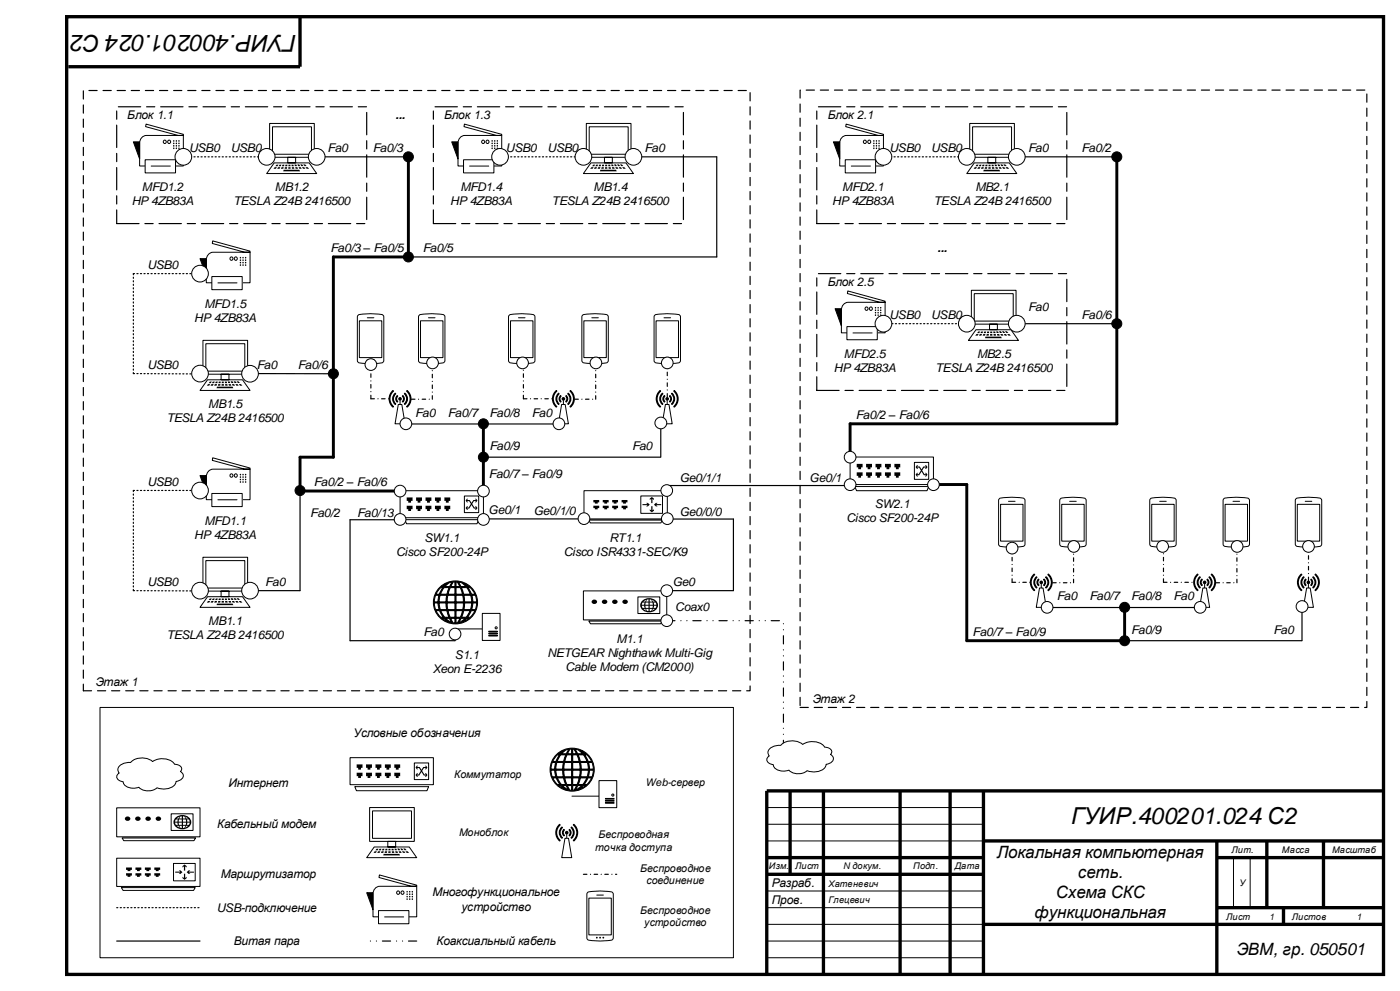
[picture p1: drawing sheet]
<svg xmlns="http://www.w3.org/2000/svg" width="420mm" height="297mm" viewBox="0 0 420 297" stroke-linecap="round" stroke-linejoin="round" font-family="sans-serif">
<defs><g id="words">
<g font-size="7">
<text x="88.9" y="10.5" transform="rotate(-180 88.9 10.5)">ГУИР.400201.024 С2</text>
<text x="321.3" y="246.8">ГУИР.400201.024 С2</text>
</g>
<g font-size="5.1">
<text x="299" y="257.1">Локальная компьютерная</text>
<text x="323.3" y="263.1">сеть.</text>
<text x="316.7" y="269.1">Схема СКС</text>
<text x="310.4" y="275.1">функциональная</text>
<text x="371" y="286.2">ЭВМ, гр. 050501</text>
</g>
<g font-size="3.6">
<text x="38.2" y="35.6">Блок 1.1</text>
<text x="118.6" y="35.6">...</text>
<text x="133.2" y="35.6">Блок 1.3</text>
<text x="248.3" y="35.6">Блок 2.1</text>
<text x="56.7" y="45.6">USB0</text>
<text x="69.2" y="45.6">USB0</text>
<text x="98.3" y="45.6">Fa0</text>
<text x="111.8" y="45.6">Fa0/3</text>
<text x="151.8" y="45.6">USB0</text>
<text x="164.3" y="45.6">USB0</text>
<text x="193.3" y="45.6">Fa0</text>
<text x="266.8" y="45.6">USB0</text>
<text x="279.3" y="45.6">USB0</text>
<text x="308.4" y="45.6">Fa0</text>
<text x="324.4" y="45.6">Fa0/2</text>
<text x="42.5" y="57.2">MFD1.2</text>
<text x="82.5" y="57.2">MB1.2</text>
<text x="138.1" y="57.2">MFD1.4</text>
<text x="178" y="57.2">MB1.4</text>
<text x="252.6" y="57.2">MFD2.1</text>
<text x="292.6" y="57.2">MB2.1</text>
<text x="39.5" y="61.4">HP 4ZB83A</text>
<text x="70" y="61.4">TESLA Z24B 2416500</text>
<text x="135.1" y="61.4">HP 4ZB83A</text>
<text x="165.6" y="61.4">TESLA Z24B 2416500</text>
<text x="249.6" y="61.4">HP 4ZB83A</text>
<text x="280.1" y="61.4">TESLA Z24B 2416500</text>
<text x="99.2" y="75.6">Fa0/3 – Fa0/5</text>
<text x="126.8" y="75.6">Fa0/5</text>
<text x="281.2" y="75.6">...</text>
<text x="44.2" y="80.6">USB0</text>
<text x="248.3" y="85.6">Блок 2.5</text>
<text x="61.3" y="92.3">MFD1.5</text>
<text x="266.8" y="95.6">USB0</text>
<text x="279.3" y="95.6">USB0</text>
<text x="308.4" y="93.1">Fa0</text>
<text x="324.4" y="95.6">Fa0/6</text>
<text x="58.3" y="96.5">HP 4ZB83A</text>
<text x="253.2" y="107.3">MFD2.5</text>
<text x="293.1" y="107.3">MB2.5</text>
<text x="44.2" y="110.6">USB0</text>
<text x="77" y="110.6">Fa0</text>
<text x="89.3" y="110.6">Fa0/6</text>
<text x="250.1" y="111.5">HP 4ZB83A</text>
<text x="280.6" y="111.5">TESLA Z24B 2416500</text>
<text x="62.5" y="122.3">MB1.5</text>
<text x="124.5" y="124.9">Fa0</text>
<text x="134.3" y="124.9">Fa0/7</text>
<text x="146.9" y="124.9">Fa0/8</text>
<text x="159.6" y="124.9">Fa0</text>
<text x="256.7" y="125.6">Fa0/2 – Fa0/6</text>
<text x="50" y="126.5">TESLA Z24B 2416500</text>
<text x="146.9" y="134.9">Fa0/9</text>
<text x="189.6" y="134.9">Fa0</text>
<text x="146.7" y="143.2">Fa0/7– Fa0/9</text>
<text x="44.2" y="145.7">USB0</text>
<text x="94.1" y="145.7">Fa0/2 – Fa0/6</text>
<text x="203.9" y="144.4">Ge0/1/1</text>
<text x="242.9" y="144.4">Ge0/1</text>
<text x="93.1" y="154.9">Fa0/2</text>
<text x="107.1" y="154.9">Fa0/13</text>
<text x="146.6" y="154.2">Ge0/1</text>
<text x="160.1" y="154.2">Ge0/1/0</text>
<text x="203.9" y="154.7">Ge0/0/0</text>
<text x="262.4" y="152.3">SW2.1</text>
<text x="58.3" y="161.5">HP 4ZB83A</text>
<text x="61.3" y="157.3">MFD1.1</text>
<text x="253.9" y="156.5">Cisco SF200-24P</text>
<text x="118.8" y="166.5">Cisco SF200-24P</text>
<text x="127.3" y="162.3">SW1.1</text>
<text x="169.1" y="166.5">Cisco ISR4331-SEC/K9</text>
<text x="182.8" y="162.3">RT1.1</text>
<text x="44.2" y="175.7">USB0</text>
<text x="79.5" y="175.7">Fa0</text>
<text x="201.8" y="175.7">Ge0</text>
<text x="317" y="179.9">Fa0</text>
<text x="326.8" y="179.9">Fa0/7</text>
<text x="339.3" y="179.9">Fa0/8</text>
<text x="352" y="179.9">Fa0</text>
<text x="202.5" y="183.2">Coax0</text>
<text x="50" y="191.5">TESLA Z24B 2416500</text>
<text x="62.5" y="187.3">MB1.1</text>
<text x="127" y="190.7">Fa0</text>
<text x="291.7" y="190.7">Fa0/7– Fa0/9</text>
<text x="339.3" y="189.9">Fa0/9</text>
<text x="382" y="189.9">Fa0</text>
<text x="136.5" y="197.3">S1.1</text>
<text x="164.2" y="196.9">NETGEAR Nighthawk Multi-Gig</text>
<text x="185" y="192.7">M1.1</text>
<text x="129.8" y="201.5">Xeon E-2236</text>
<text x="169.7" y="201.1">Cable Modem (CM2000)</text>
<text x="28.7" y="205.7">Этаж 1</text>
<text x="243.8" y="210.7">Этаж 2</text>
<text x="106" y="220.7">Условные обозначения</text>
<text x="68.5" y="235.7">Интернет</text>
<text x="65.1" y="248.2">Кабельный модем</text>
<text x="66.2" y="263.2">Маршрутизатор</text>
<text x="129.8" y="268.6">Многофункциональное</text>
<text x="231.5" y="265.7">Разраб.</text>
<text x="65" y="273.2">USB-подключение</text>
<text x="138.5" y="272.8">устройство</text>
<text x="231.5" y="270.7">Пров.</text>
<text x="70.2" y="283.3">Витая пара</text>
<text x="130.9" y="283.3">Коаксиальный кабель</text>
</g>
<g font-size="3.2">
<text x="136.2" y="233.1">Коммутатор</text>
<text x="193.6" y="235.6">Web-сервер</text>
<text x="137.7" y="250.6">Моноблок</text>
<text x="179.5" y="251.2">Беспроводная</text>
<text x="178.6" y="255">точка доступа</text>
<text x="192" y="261.2">Беспроводное</text>
<text x="193.9" y="265.1">соединение</text>
<text x="192" y="273.7">Беспроводное</text>
<text x="193.2" y="277.6">устройство</text>
</g>
<g font-size="2.8">
<text x="369.4" y="255.5">Лит.</text>
<text x="384.5" y="255.5">Масса</text>
<text x="399.6" y="255.5">Масштаб</text>
<text x="230.6" y="260.5">Изм.</text>
<text x="238.5" y="260.5">Лист</text>
<text x="252.9" y="260.5">N докум.</text>
<text x="273.9" y="260.5">Подп.</text>
<text x="286.4" y="260.5">Дата</text>
<text x="248.5" y="265.8">Хатеневич</text>
<text x="371.8" y="265.5">У</text>
<text x="248.5" y="270.5">Глецевич</text>
<text x="367.8" y="275.5">Лист</text>
<text x="380.7" y="275.5">1</text>
<text x="387.5" y="275.5">Листов</text>
<text x="406.9" y="275.5">1</text>
</g>
</g></defs>
<path d="M280 145.2h10" fill="none" stroke="#000" stroke-width=".88"/>
<path d="M198.2 127v10" fill="none" stroke="#000" stroke-width=".35"/>
<path d="M200.2 119v-20.4" fill="none" stroke="#000" stroke-width=".35" stroke-dasharray="1.1 1.1 0 1.1"/>
<path d="M196.4 94.5a15 15 0 0 1 7.5 0l.2 .4v13.2l-.2 .4a14.9 14.9 0 0 1-7.5 0l-.2-.4v-13.2z" fill-rule="evenodd" fill="#fff"/>
<path d="M196.4 94.5a15 15 0 0 1 7.5 0l.2 .4v13.2l-.2 .4a14.9 14.9 0 0 1-7.5 0l-.2-.4v-13.2z" fill="none" stroke="#000" stroke-width=".3"/>
<path d="M196.8 96.1h6.7v11.1h-6.7z" fill-rule="evenodd" fill="#fff"/>
<path d="M196.8 96.1h6.7v11.1h-6.7zM199.2 95.2h2M136.5 189.5v2.5" fill="none" stroke="#000" stroke-width=".3"/>
<path d="M198.9 108a.3 .3 0 0 0 .6 0 .3 .3 0 0 0-.6 0zM199.9 108a.27 .27 0 0 0 .5 0 .27 .27 0 0 0-.5 0zM200.9 108a.27 .27 0 0 0 .5 0 .27 .27 0 0 0-.5 0z" fill-rule="evenodd" fill="#000"/>
<path d="M145 127v20M255 127v10" fill="none" stroke="#000" stroke-width=".88"/>
<path d="M111.2 119.5v-21.5" fill="none" stroke="#000" stroke-width=".35" stroke-dasharray="1.1 1.1 0 1.1"/>
<path d="M95 47h27.5M305 97h30M200 145.5h55M200 155.5h20M200 177h20" fill="none" stroke="#000" stroke-width=".35"/>
<path d="M55 47h25" fill="none" stroke="#000" stroke-width=".35" stroke-dasharray=".4 .7"/>
<path d="M60.9 102v10.1h13.4v-10.1zM62.3 113.8l-2.3 3.2h15l-2.3-3.2zM66.3 112.1v1.7h2.4v-1.7z" fill-rule="evenodd" fill="#fff"/>
<path d="M60.9 102h13.4v10.1h-13.4zM62.3 113.8h10.4l2.3 3.2h-15zM66.3 112.1h2.4v1.7h-2.4z" fill="none" stroke="#000" stroke-width=".3"/>
<path d="M61.7 103h11.7v8.2h-11.7z" fill-rule="evenodd" fill="#fff"/>
<path d="M61.7 103h11.7v8.2h-11.7z" fill="none" stroke="#000" stroke-width=".3"/>
<path d="M71.6 115.1l.4 .5h.7l-.4-.5zM71 114.3l.4 .5h.6l-.5-.5zM70.6 115.1l.3 .5h.7l-.3-.5zM70.1 114.3l.3 .5h.6l-.4-.5zM69.6 115.1l.2 .5h.7l-.3-.5zM69.2 114.3l.2 .5h.7l-.3-.5zM68.5 115.1l.2 .5h.7l-.2-.5zM68.3 114.3l.2 .5h.6l-.2-.5zM67.5 115.1l.1 .5h.7l-.1-.5zM67.4 114.3l.1 .5h.6l-.1-.5zM66.5 114.3v.5h.6v-.5zM66.5 115.1v.5h.7v-.5zM65.6 114.3l-.1 .5h.7v-.5zM65.5 115.1l-.1 .5h.7v-.5zM65.1 115.9l-.1 .4h5l-.2-.4zM64.7 114.3l-.1 .5h.6l.1-.5zM64.4 115.1l-.1 .5h.7l.1-.5zM63.8 114.3l-.2 .5h.6l.2-.5zM63.4 115.1l-.3 .5h.8l.2-.5zM62.9 114.3l-.3 .5h.6l.3-.5zM62.4 115.1l-.4 .5h.8l.3-.5z" fill-rule="evenodd" fill="#000"/>
<path d="M60.9 167v10.1h13.4v-10.1zM62.3 178.8l-2.3 3.2h15l-2.3-3.2zM66.3 177.1v1.7h2.4v-1.7z" fill-rule="evenodd" fill="#fff"/>
<path d="M60.9 167h13.4v10.1h-13.4zM62.3 178.8h10.4l2.3 3.2h-15zM66.3 177.1h2.4v1.7h-2.4z" fill="none" stroke="#000" stroke-width=".3"/>
<path d="M61.7 168h11.7v8.2h-11.7z" fill-rule="evenodd" fill="#fff"/>
<path d="M61.7 168h11.7v8.2h-11.7z" fill="none" stroke="#000" stroke-width=".3"/>
<path d="M71.6 180.1l.4 .5h.7l-.4-.5zM71 179.3l.4 .5h.6l-.5-.5zM70.6 180.1l.3 .5h.7l-.3-.5zM70.1 179.3l.3 .5h.6l-.4-.5zM69.6 180.1l.2 .5h.7l-.3-.5zM69.2 179.3l.2 .5h.7l-.3-.5zM68.5 180.1l.2 .5h.7l-.2-.5zM68.3 179.3l.2 .5h.6l-.2-.5zM67.5 180.1l.1 .5h.7l-.1-.5zM67.4 179.3l.1 .5h.6l-.1-.5zM66.5 179.3v.5h.6v-.5zM66.5 180.1v.5h.7v-.5zM65.6 179.3l-.1 .5h.7v-.5zM65.5 180.1l-.1 .5h.7v-.5zM65.1 180.9l-.1 .4h5l-.2-.4zM64.7 179.3l-.1 .5h.6l.1-.5zM64.4 180.1l-.1 .5h.7l.1-.5zM63.8 179.3l-.2 .5h.6l.2-.5zM63.4 180.1l-.3 .5h.8l.2-.5zM62.9 179.3l-.3 .5h.6l.3-.5zM62.4 180.1l-.4 .5h.8l.3-.5z" fill-rule="evenodd" fill="#000"/>
<path d="M40 147h20" fill="none" stroke="#000" stroke-width=".35" stroke-dasharray=".4 .7"/>
<path d="M72.5 177h17.5M105 192h31.5" fill="none" stroke="#000" stroke-width=".35"/>
<path d="M235 224.3v-38.3" fill="none" stroke="#000" stroke-width=".35" stroke-dasharray="2.5 1.8 0 1.8 0 1.8"/>
<path d="M121.4 155.7l.5 1.3h21.2l.5-1.3zM120 147.1v8h25v-8z" fill-rule="evenodd" fill="#fff"/>
<path d="M120 147.1h25v8h-25zM121.4 155.7h22.2l-.5 1.3h-21.2z" fill="none" stroke="#000" stroke-width=".3"/>
<path d="M139.3 148.6h4.3v5h-4.3z" fill-rule="evenodd" fill="#fff"/>
<path d="M139.3 148.6h4.3v5h-4.3z" fill="none" stroke="#000" stroke-width=".3"/>
<g fill="#000">
<path d="M122 151.6v1h.5v.5h.8v-.5h.5v-1zM124.8 151.6v1h.5v.5h.8v-.5h.5v-1zM127.6 151.6v1h.5v.5h.8v-.5h.5v-1zM130.5 151.6v1h.4v.5h.9v-.5h.4v-1zM133.3 151.6v1h.5v.5h.8v-.5h.5v-1zM133.3 149.1v1h.5v.5h.8v-.5h.5v-1zM130.5 149.1v1h.4v.5h.9v-.5h.4v-1zM127.6 149.1v1h.5v.5h.8v-.5h.5v-1zM124.8 149.1v1h.5v.5h.8v-.5h.5v-1zM122 149.1v1h.5v.5h.8v-.5h.5v-1z" fill-rule="evenodd"/>
<path d="M140.1 149.5h.3l-.3 .3h.8l.5 .9 .6-.9h.8l-.3-.3h.3l.4 .5-.4 .5h-.3l.3-.3h-.6l-.6 .8 .7 1.1h.5l-.3-.4h.3l.4 .5-.4 .6h-.3l.3-.4h-.7l-.7-1.1-.6 1.1h-.7l.3 .4h-.3l-.4-.6 .4-.5h.3l-.3 .4h.5l.6-1.1-.5-.8h-.6l.3 .3h-.3l-.4-.5z" fill-rule="evenodd"/>
</g>
<path d="M176.6 155.9l.5 .8h21.1l.5-.8zM175.2 147v8.5h25v-8.5z" fill-rule="evenodd" fill="#fff"/>
<path d="M175.2 147h25v8.5h-25zM176.6 155.9h22.1l-.5 .8h-21.1z" fill="none" stroke="#000" stroke-width=".3"/>
<path d="M192.2 148.6h6.5v5.2h-6.5z" fill-rule="evenodd" fill="#fff"/>
<path d="M192.2 148.6h6.5v5.2h-6.5zM136.6 188.5h8.1" fill="none" stroke="#000" stroke-width=".3"/>
<g fill="#000">
<path d="M178 149.8v.7h.4v.4h.9v-.4h.4v-.7zM180.8 149.8v.7h.5v.4h.8v-.4h.5v-.7zM183.6 149.8v.7h.5v.4h.8v-.4h.5v-.7zM186.5 149.8v.7h.4v.4h.9v-.4h.4v-.7zM186.5 151.5v.8h.4v.3h.9v-.3h.4v-.8zM183.6 151.5v.8h.5v.3h.8v-.3h.5v-.8zM180.8 151.5v.8h.5v.3h.8v-.3h.5v-.8zM178 151.5v.8h.4v.3h.9v-.3h.4v-.8z" fill-rule="evenodd"/>
<path d="M195.3 151.7v1.3l-.4-.4v.4l.6 .5 .7-.5v-.4l-.5 .4v-1.3zM196.2 151.2l.5 .6h.6l-.5-.4h1.5v-.3h-1.5l.5-.4h-.6zM194.9 149.4v.4l.4-.3v1.3h.4v-1.3l.5 .3v-.4l-.7-.5zM192.7 151.1v.3h1.6l-.5 .4h.5l.6-.6-.6-.5h-.5l.4 .4z" fill-rule="evenodd"/>
</g>
<path d="M145.1 155.5h29.9M220 155.5v21.5" fill="none" stroke="#000" stroke-width=".35"/>
<path d="M200 186h34.7" fill="none" stroke="#000" stroke-width=".35" stroke-dasharray="2.5 1.8 0 1.8 0 1.8"/>
<path d="M144.7 183.8h5.3v8.1h-5.3z" fill-rule="evenodd" fill="#fff"/>
<path d="M131.6 176.3a6.5 6.5 0 0 1 10.7 .9 6.5 6.5 0 0 1-4.7 9.7 6.5 6.5 0 0 1-6.7-3.2 6.5 6.5 0 0 1 .7-7.4zM144.7 183.8h5.3v8.1h-5.3z" fill="none" stroke="#000" stroke-width=".3"/>
<path d="M131.6 176.3a6.5 6.5 0 0 1 10.7 .9 6.5 6.5 0 0 1-4.7 9.7 6.5 6.5 0 0 1-6.7-3.2 6.5 6.5 0 0 1 .7-7.4z" fill-rule="evenodd" fill="#000"/>
<path d="M141.5 178.4l.3 2h1.2l-.4-2zM141.8 180.7l-.3 2h1.1l.4-2zM140.4 176.1l1 2h1.1l-.5-.9a1.79 1.79 0 0 0-1.6-1.1zM141.4 183l-1.2 2a1.8 1.8 0 0 0 1.8-1.1l.5-.9zM139.2 174.9l.9 .9h.6zM139.4 180.7l-.2 2h1.9l.4-2zM139.1 178.4l.3 2h2.1l-.3-2zM138.7 186.4l2-1.1h-.8zM139.1 183l-.6 2h1.3l1.2-2zM138.4 176.1l.7 2h2l-1.1-2zM138.3 185.3l-.7 1.3 1.9-1.3zM137.5 174.4l.8 1.4h1.4a3.2 3.2 0 0 0-2.2-1.4zM136.8 174.3v1.5h1.1l-.8-1.4zM136.8 176.1v2h1.9l-.6-2zM136.8 178.4v2h2.2l-.2-2zM136.8 185.3v1.4h.4l.8-1.4zM136.8 180.7v2h2l.2-2zM136.8 183v2h1.3l.6-2zM136 174.4l-.8 1.4h1.3v-1.5zM135.2 185.3l.7 1.4h.6v-1.4zM135.1 176.1l-.7 2h2.1v-2zM134.4 183l.6 2h1.5v-2zM134.3 178.4l-.2 2h2.4v-2zM134.1 180.7l.2 2h2.2v-2zM133.7 185.3l1.8 1.3-.7-1.3zM133.7 175.5l-.2 .3h1.4l.7-1.4-.7 .2zM132.6 185.3l1.9 1-1.2-1zM132.6 175.8h.5l.8-.9zM132.2 183l1.2 2h1.3l-.7-2zM133.2 176.1l-1.1 2h2l.6-2zM131.7 180.7l.4 2h1.9l-.2-2zM132 178.4l-.3 2h2.1l.2-2zM130.8 183l.5 .9a1.8 1.8 0 0 0 1.7 1.1l-1.2-2zM132.2 176.1l-1.4 2h1l1-2zM130.3 180.7l.4 2h1l-.3-2zM130.7 178.4l-.4 2h1.1l.3-2zM146.6 190.4v.2h2.6v-.2zM146.6 189.8v.2h2.6v-.2zM146.6 189.2v.2h2.6v-.2zM148.5 188.1a.32 .32 0 0 0 .6 0 .32 .32 0 0 0-.6 0z" fill-rule="evenodd" fill="#fff"/>
<g fill="none" stroke="#000" stroke-width=".3">
<path d="M130.7 178.4h1l-.3 2h-1.1zM132 178.4h2l-.2 2h-2.1zM132.2 176.1h.6l-1 2h-1zM132.6 175.8l1.3-.9-.8 .9zM133.2 176.1h1.5l-.6 2h-2zM133.7 175.5l1.2-.9 .7-.2-.7 1.4h-1.4zM134.3 178.4h2.2v2h-2.4zM135.1 176.1h1.4v2h-2.1zM136 174.4l.5-.1v1.5h-1.3zM136.8 174.3l.3 .1 .8 1.4h-1.1zM136.8 176.1h1.3l.6 2h-1.9zM136.8 178.4h2l.2 2h-2.2z"/>
<path d="M137.5 174.4a3.2 3.2 0 0 1 2.2 1.4h-1.4zM138.4 176.1h1.6l1.1 2h-2zM139.1 178.4h2.1l.3 2h-2.1zM139.2 174.9l1.5 .9h-.6zM140.4 176.1a2.08 2.08 0 0 1 1.8 1.5l.3 .5h-1.1zM141.5 178.4h1.1l.4 2h-1.2zM130.3 180.7h1.1l.3 2h-1zM130.8 183h1l1.2 2a1.8 1.8 0 0 1-1.7-1.1zM131.7 180.7h2.1l.2 2h-1.9zM132.2 183h1.8l.7 2h-1.3zM132.6 185.3h.7l1.2 1zM133.7 185.3h1.1l.7 1.3z"/>
<path d="M134.1 180.7h2.4v2h-2.2zM134.4 183h2.1v2h-1.5zM135.2 185.3h1.3v1.4h-.6zM136.8 185.3h1.2l-.8 1.4h-.4zM136.8 180.7h2.2l-.2 2h-2zM136.8 183h1.9l-.6 2h-1.3zM138.3 185.3h1.2l-1.9 1.3zM138.7 186.4l1.2-1.1h.8zM139.1 183h1.9l-1.2 2h-1.3zM139.4 180.7h2.1l-.4 2h-1.9zM141.4 183h1.1l-.5 .9a1.8 1.8 0 0 1-1.8 1.1zM141.8 180.7h1.2l-.4 2h-1.1z"/>
<path d="M146.6 190.4h2.6v.2h-2.6zM146.6 189.8h2.6v.2h-2.6zM146.6 189.2h2.6v.2h-2.6z"/>
<circle cx="148.8" cy="188.1" r=".32"/>
</g>
<path d="M62.5 141.3l-.6 1.6v6.8h13.1v-9.1h-11.1l-.5 .1zM63.8 137.2l-.1 .8 9.7 2.6h1.6v-.3z" fill-rule="evenodd" fill="#fff"/>
<path d="M63.8 137.2l11.2 3.1v.3h-1.6l-9.7-2.6zM60 142.5h1.9v5.1zM62.5 141.3l.9-.6 .5-.1h11.1v9.1h-13.1v-6.8z" fill="none" stroke="#000" stroke-width=".3"/>
<path d="M60 142.5h1.9v5.1z" fill="#000"/>
<path d="M63.5 147.9h9.2v3.9h-9.2z" fill-rule="evenodd" fill="#fff"/>
<path d="M63.5 147.9h9.2v3.9h-9.2zM65.4 149.8h5.7" fill="none" stroke="#000" stroke-width=".3"/>
<path d="M68.9 142.5a.5 .5 0 0 0 1 0 .5 .5 0 0 0-1 0zM70.2 142.5a.5 .5 0 0 0 1 0 .5 .5 0 0 0-1 0z" fill-rule="evenodd" fill="#fff"/>
<g fill="none" stroke="#000" stroke-width=".3">
<path d="M30 212h190v75h-190zM230 242h65M230 247h65M230 252h65M370 257v15M375 257v15M230 272h65M230 277h65M230 267h65M230 282h65M230 287h65"/>
<circle cx="69.4" cy="142.5" r=".49"/>
<circle cx="70.7" cy="142.5" r=".49"/>
</g>
<path d="M72 144.3v.3h.3v-.3zM72 143.5v.4h.3v-.4zM72 142.8v.3h.3v-.3zM72 142.1v.3h.3v-.3zM72.8 144.3v.3h.3v-.3zM72.8 143.5v.4h.3v-.4zM72.8 142.8v.3h.3v-.3zM72.8 142.1v.3h.3v-.3zM73.5 144.3v.3h.3v-.3zM73.5 143.5v.4h.3v-.4zM73.5 142.8v.3h.3v-.3zM73.5 142.1v.3h.3v-.3z" fill-rule="evenodd" fill="#000"/>
<g fill="none" stroke="#000" stroke-width="1" stroke-linecap="butt">
<path d="M20 5h395v287h-395zM90 5v15h-69.5M237 237v25M247 237v55M270 237v55M285 237v55M295 237v55M415 237h-185v55M230 257h65M295 252h120M365 252v40M365 257h50"/>
<path d="M380 252v20M397 252v20M230 262h65M295 277h120M365 272h50M385 272v5"/>
</g>
<path d="M25 27.1h200v179.9h-200zM240 27h170v185h-170z" fill="none" stroke="#000" stroke-width=".35" stroke-dasharray="2.5 1.8"/>
<path d="M105 155.8h15" fill="none" stroke="#000" stroke-width=".35"/>
<path d="M100 77v60h-10M90 147.1h30.5" fill="none" stroke="#000" stroke-width=".88"/>
<path d="M40 177l20 .1" fill="none" stroke="#000" stroke-width=".35" stroke-dasharray=".4 .7"/>
<circle cx="200.2" cy="155.4" r="1.75" fill="#fff"/>
<circle cx="200.2" cy="155.4" r="1.75" fill="none" stroke="#000" stroke-width=".3"/>
<circle cx="175.2" cy="155.4" r="1.75" fill="#fff"/>
<circle cx="175.2" cy="155.4" r="1.75" fill="none" stroke="#000" stroke-width=".3"/>
<circle cx="136.5" cy="190" r="1.75" fill="#fff"/>
<circle cx="136.5" cy="190" r="1.75" fill="none" stroke="#000" stroke-width=".3"/>
<circle cx="120" cy="147.2" r="1.75" fill="#fff"/>
<circle cx="120" cy="147.2" r="1.75" fill="none" stroke="#000" stroke-width=".3"/>
<circle cx="145" cy="155.7" r="1.75" fill="#fff"/>
<circle cx="145" cy="155.7" r="1.75" fill="none" stroke="#000" stroke-width=".3"/>
<circle cx="145" cy="147.2" r="1.75" fill="#fff"/>
<circle cx="145" cy="147.2" r="1.75" fill="none" stroke="#000" stroke-width=".3"/>
<path d="M125 282h-15" fill="none" stroke="#000" stroke-width=".35" stroke-dasharray="2.5 1.8 0 1.8 0 1.8"/>
<path d="M176.6 186.1l.5 .8h21.1l.5-.8zM175 177.1v8.7h25v-8.7z" fill-rule="evenodd" fill="#fff"/>
<path d="M175 177.1h25v8.7h-25zM176.6 186.1h22.1l-.5 .8h-21.1z" fill="none" stroke="#000" stroke-width=".3"/>
<path d="M191.3 178.9h6.6v5h-6.6z" fill-rule="evenodd" fill="#fff"/>
<path d="M191.3 178.9h6.6v5h-6.6z" fill="none" stroke="#000" stroke-width=".3"/>
<g fill="#000">
<path d="M177.7 179.9a.72 .72 0 0 0 .6 1.1 .72 .72 0 0 0 .6-1.1l-.6-.2zM180.8 179.9a.72 .72 0 0 0 .6 1.1 .72 .72 0 0 0 .5-1.1l-.5-.2zM186.9 179.9a.72 .72 0 0 0 .6 1.1 .72 .72 0 0 0 .6-1.1l-.6-.2zM183.8 179.9a.72 .72 0 0 0 .6 1.1 .72 .72 0 0 0 .6-1.1l-.6-.2z" fill-rule="evenodd"/>
<path d="M194.9 179.6l.4 .1 .3 .6h-.7zM194.9 180.6h.8l.1 .6h-.9zM194.9 181.5h.9l-.1 .7h-.8zM194.9 182.5h.7l-.3 .6h-.4zM195.9 182.5h.5l-.9 .5zM196.2 181.5h.7l-.2 .7h-.7zM196 180.6h.7l.2 .6h-.7zM195.5 179.7l.9 .6h-.5zM193 180.3l1-.6-.5 .6zM192.8 180.6h.6l-.2 .6h-.7zM192.5 181.5h.7l.2 .7h-.6zM193 182.5h.5l.5 .5zM193.8 182.5h.7v.6h-.4zM193.6 181.5h.9v.7h-.8zM193.7 180.6h.8v.6h-.9zM194.1 179.7l.4-.1v.7h-.7zM192.6 180a2.14 2.14 0 0 0-.2 2.5 2.14 2.14 0 0 0 2.3 1 2.19 2.19 0 0 0 2.7-2.1 2.19 2.19 0 0 0-2.7-2.2l-1.2 .2z" fill-rule="evenodd"/>
</g>
<circle cx="200" cy="177" r="1.75" fill="#fff"/>
<circle cx="200" cy="177" r="1.75" fill="none" stroke="#000" stroke-width=".3"/>
<circle cx="200" cy="186" r="1.75" fill="#fff"/>
<circle cx="200" cy="186" r="1.75" fill="none" stroke="#000" stroke-width=".3"/>
<circle cx="120" cy="155.7" r="1.75" fill="#fff"/>
<circle cx="120" cy="155.7" r="1.75" fill="none" stroke="#000" stroke-width=".3"/>
<path d="M105 155.8v36.2" fill="none" stroke="#000" stroke-width=".35"/>
<path d="M120.8 118.5l-.1 .2 .3 .8-.3 .8 .1 .2a1.3 1.3 0 0 0 0-2zM121.4 117.8l-.1 .2a1.96 1.96 0 0 1 0 3l.1 .2a2.24 2.24 0 0 0 0-3.4zM122.1 117l-.2 .2a3 3 0 0 1 0 4.6l.2 .2a3.3 3.3 0 0 0 0-5zM119.2 118.5a1.3 1.3 0 0 0 0 2l.1-.2-.3-.8 .3-.8zM118.6 117.8a2.24 2.24 0 0 0 0 3.4l.1-.2a1.96 1.96 0 0 1 0-3zM117.5 117.3a3.3 3.3 0 0 0 .4 4.7l.2-.2a3 3 0 0 1 0-4.6l-.2-.2z" fill-rule="evenodd" fill="#fff"/>
<path d="M117.5 117.3l.4-.3 .2 .2a3 3 0 0 0 0 4.6l-.2 .2a3.3 3.3 0 0 1-.4-4.7zM118.6 117.8l.1 .2a1.96 1.96 0 0 0 0 3l-.1 .2a2.24 2.24 0 0 1 0-3.4zM119.2 118.5l.1 .2-.3 .8 .3 .8-.1 .2a1.3 1.3 0 0 1 0-2zM120.8 118.5a1.3 1.3 0 0 1 0 2l-.1-.2 .3-.8-.3-.8zM121.4 117.8a2.24 2.24 0 0 1 0 3.4l-.1-.2a1.96 1.96 0 0 0 0-3zM122.1 117a3.3 3.3 0 0 1 0 5l-.2-.2a3 3 0 0 0 0-4.6z" fill="none" stroke="#000" stroke-width=".3"/>
<path d="M119.5 119.2a.55 .55 0 0 1 .9 0 .55 .55 0 0 1-.3 .8v1.2h-.3v-1.2l-.3-.2z" fill-rule="evenodd" fill="#000"/>
<path d="M119.5 121.2h1l1 5.8h-3z" fill-rule="evenodd" fill="#fff"/>
<path d="M119.5 121.2h1l1 5.8h-3z" fill="none" stroke="#000" stroke-width=".3"/>
<path d="M35.9 229.5a4.3 4.3 0 0 1 3.3-1 4.9 4.9 0 0 1 6.6-.3 5.1 5.1 0 0 1 6.6 .8 1.98 1.98 0 0 1 2.1 1.5l-.4 .7a1.47 1.47 0 0 1 .9 1.7 1.47 1.47 0 0 1-1.5 1.1l-.7 .2a2.79 2.79 0 0 1-3 2.2h-1.4l-1.3-.3a4.2 4.2 0 0 1-5.4-.2 3.8 3.8 0 0 1-4.7-1.2v-.4a1.78 1.78 0 0 1-1.9-2l.7-.6-.4-.6a1.48 1.48 0 0 1 .5-1.6z" fill-rule="evenodd" fill="#fff"/>
<path d="M35.9 229.5a4.3 4.3 0 0 1 3.3-1 4.9 4.9 0 0 1 6.6-.3 5.1 5.1 0 0 1 6.6 .8 1.98 1.98 0 0 1 2.1 1.5l-.4 .7a1.47 1.47 0 0 1 .9 1.7 1.47 1.47 0 0 1-1.5 1.1l-.7 .2a2.79 2.79 0 0 1-3 2.2h-1.4l-1.3-.3a4.2 4.2 0 0 1-5.4-.2 3.8 3.8 0 0 1-4.7-1.2v-.4a1.78 1.78 0 0 1-1.9-2l.7-.6-.4-.6a1.48 1.48 0 0 1 .5-1.6z" fill="none" stroke="#000" stroke-width=".3"/>
<path d="M36.6 251.1l.5 .8h21.1l.5-.8zM35 242.1v8.7h25v-8.7z" fill-rule="evenodd" fill="#fff"/>
<path d="M35 242.1h25v8.7h-25zM36.6 251.1h22.1l-.5 .8h-21.1z" fill="none" stroke="#000" stroke-width=".3"/>
<path d="M51.3 243.9h6.6v5h-6.6z" fill-rule="evenodd" fill="#fff"/>
<path d="M51.3 243.9h6.6v5h-6.6z" fill="none" stroke="#000" stroke-width=".3"/>
<g fill="#000">
<path d="M37.7 244.9a.72 .72 0 0 0 .6 1.1 .72 .72 0 0 0 .6-1.1l-.6-.2zM40.8 244.9a.72 .72 0 0 0 .6 1.1 .72 .72 0 0 0 .5-1.1l-.5-.2zM46.9 244.9a.72 .72 0 0 0 .6 1.1 .72 .72 0 0 0 .6-1.1l-.6-.2zM43.8 244.9a.72 .72 0 0 0 .6 1.1 .72 .72 0 0 0 .6-1.1l-.6-.2z" fill-rule="evenodd"/>
<path d="M54.9 244.6l.4 .1 .3 .6h-.7zM54.9 245.6h.8l.1 .6h-.9zM54.9 246.5h.9l-.1 .7h-.8zM54.9 247.5h.7l-.3 .6h-.4zM55.9 247.5h.5l-.9 .5zM56.2 246.5h.7l-.2 .7h-.7zM56 245.6h.7l.2 .6h-.7zM55.5 244.7l.9 .6h-.5zM53 245.3l1-.6-.5 .6zM52.8 245.6h.6l-.2 .6h-.7zM52.5 246.5h.7l.2 .7h-.6zM53 247.5h.5l.5 .5zM53.8 247.5h.7v.6h-.4zM53.6 246.5h.9v.7h-.8zM53.7 245.6h.8v.6h-.9zM54.1 244.7l.4-.1v.7h-.7zM52.6 245a2.14 2.14 0 0 0-.2 2.5 2.14 2.14 0 0 0 2.3 1 2.19 2.19 0 0 0 2.7-2.1 2.19 2.19 0 0 0-2.7-2.2l-1.2 .2z" fill-rule="evenodd"/>
</g>
<path d="M36.4 266l.5 .8h21.2l.5-.8zM35 257.2v8.4h25v-8.4z" fill-rule="evenodd" fill="#fff"/>
<path d="M35 257.2h25v8.4h-25zM36.4 266h22.2l-.5 .8h-21.2z" fill="none" stroke="#000" stroke-width=".3"/>
<path d="M52 258.7h6.6v5.3h-6.6z" fill-rule="evenodd" fill="#fff"/>
<path d="M52 258.7h6.6v5.3h-6.6z" fill="none" stroke="#000" stroke-width=".3"/>
<g fill="#000">
<path d="M37.8 260v.7h.5v.3h.8v-.3h.5v-.7zM40.6 260v.7h.5v.3h.8v-.3h.5v-.7zM43.5 260v.7h.4v.3h.9v-.3h.4v-.7zM46.3 260v.7h.4v.3h.9v-.3h.4v-.7zM46.3 261.7v.7h.4v.4h.9v-.4h.4v-.7zM43.5 261.7v.7h.4v.4h.9v-.4h.4v-.7zM40.6 261.7v.7h.5v.4h.8v-.4h.5v-.7zM37.8 261.7v.7h.5v.4h.8v-.4h.5v-.7z" fill-rule="evenodd"/>
<path d="M55.2 261.8v1.3l-.5-.4v.5l.7 .5 .6-.5v-.5l-.5 .4v-1.3zM56 261.4l.6 .5h.5l-.5-.4h1.6v-.3h-1.6l.5-.4h-.5zM54.7 259.5v.5l.5-.4v1.3h.3v-1.3l.5 .4v-.5l-.6-.4zM52.6 261.2v.3h1.5l-.5 .4h.6l.5-.5-.5-.6h-.6l.5 .4z" fill-rule="evenodd"/>
</g>
<path d="M106.4 235.7l.5 1.3h21.2l.5-1.3zM105 227v8.1h25v-8.1z" fill-rule="evenodd" fill="#fff"/>
<path d="M105 227h25v8.1h-25zM106.4 235.7h22.2l-.5 1.3h-21.2z" fill="none" stroke="#000" stroke-width=".3"/>
<path d="M124.3 228.6h4.3v5h-4.3z" fill-rule="evenodd" fill="#fff"/>
<path d="M124.3 228.6h4.3v5h-4.3z" fill="none" stroke="#000" stroke-width=".3"/>
<g fill="#000">
<path d="M107 231.6v1h.4v.5h.9v-.5h.4v-1zM109.8 231.6v1h.5v.5h.8v-.5h.5v-1zM112.6 231.6v1h.5v.5h.8v-.5h.5v-1zM115.5 231.6v1h.4v.5h.9v-.5h.4v-1zM118.3 231.6v1h.4v.5h.9v-.5h.4v-1zM118.3 229.1v1h.4v.5h.9v-.5h.4v-1zM115.5 229.1v1h.4v.5h.9v-.5h.4v-1zM112.6 229.1v1h.5v.5h.8v-.5h.5v-1zM109.8 229.1v1h.5v.5h.8v-.5h.5v-1zM107 229.1v1h.4v.5h.9v-.5h.4v-1z" fill-rule="evenodd"/>
<path d="M125 229.5h.4l-.3 .3h.8l.5 .9 .6-.9h.8l-.4-.3h.4l.4 .5-.4 .5h-.4l.4-.3h-.6l-.6 .8 .7 1.1h.5l-.4-.4h.4l.4 .5-.4 .6h-.4l.4-.4h-.7l-.7-1.1-.7 1.1h-.6l.3 .4h-.4l-.4-.6 .4-.5h.4l-.3 .4h.5l.6-1.1-.5-.8h-.6l.3 .3h-.4l-.4-.5z" fill-rule="evenodd"/>
</g>
<path d="M35 272h25" fill="none" stroke="#000" stroke-width=".35" stroke-dasharray=".4 .7"/>
<circle cx="75" cy="177" r="2.5" fill="#fff"/>
<circle cx="75" cy="177" r="2.5" fill="none" stroke="#000" stroke-width=".3"/>
<circle cx="60" cy="147" r="2.5" fill="#fff"/>
<g fill="none" stroke="#000" stroke-width=".3">
<circle cx="60" cy="147" r="2.5"/>
<circle cx="90" cy="147" r="1.5"/>
</g>
<path d="M90 137v10" fill="none" stroke="#000" stroke-width=".88"/>
<circle cx="90" cy="147" r="1.5" fill="#000"/>
<path d="M90 147v30" fill="none" stroke="#000" stroke-width=".35"/>
<circle cx="60" cy="177" r="2.5" fill="#fff"/>
<circle cx="60" cy="177" r="2.5" fill="none" stroke="#000" stroke-width=".3"/>
<path d="M40 82h20M40 147v30" fill="none" stroke="#000" stroke-width=".35" stroke-dasharray=".4 .7"/>
<path d="M77.5 112h22.5" fill="none" stroke="#000" stroke-width=".35"/>
<path d="M62.5 76.3l-.6 1.6v6.8h13.1v-9.1h-11.1l-.5 .1zM63.8 72.2l-.1 .8 9.7 2.6h1.6v-.3z" fill-rule="evenodd" fill="#fff"/>
<path d="M60 77.5h1.9v5.1zM62.5 76.3l.9-.6 .5-.1h11.1v9.1h-13.1v-6.8zM63.8 72.2l11.2 3.1v.3h-1.6l-9.7-2.6z" fill="none" stroke="#000" stroke-width=".3"/>
<path d="M60 77.5h1.9v5.1z" fill="#000"/>
<path d="M63.5 82.9h9.2v3.9h-9.2z" fill-rule="evenodd" fill="#fff"/>
<path d="M63.5 82.9h9.2v3.9h-9.2zM65.4 84.8h5.7" fill="none" stroke="#000" stroke-width=".3"/>
<path d="M68.9 77.5a.5 .5 0 0 0 1 0 .5 .5 0 0 0-1 0zM70.2 77.5a.5 .5 0 0 0 1 0 .5 .5 0 0 0-1 0z" fill-rule="evenodd" fill="#fff"/>
<g fill="none" stroke="#000" stroke-width=".3">
<circle cx="69.4" cy="77.5" r=".49"/>
<circle cx="70.7" cy="77.5" r=".49"/>
</g>
<path d="M72 79.3v.3h.3v-.3zM72 78.5v.4h.3v-.4zM72 77.8v.3h.3v-.3zM72 77.1v.3h.3v-.3zM72.8 79.3v.3h.3v-.3zM72.8 78.5v.4h.3v-.4zM72.8 77.8v.3h.3v-.3zM72.8 77.1v.3h.3v-.3zM73.5 79.3v.3h.3v-.3zM73.5 78.5v.4h.3v-.4zM73.5 77.8v.3h.3v-.3zM73.5 77.1v.3h.3v-.3z" fill-rule="evenodd" fill="#000"/>
<path d="M40 112l20.6 .1" fill="none" stroke="#000" stroke-width=".35" stroke-dasharray=".4 .7"/>
<circle cx="75" cy="112" r="2.5" fill="#fff"/>
<circle cx="75" cy="112" r="2.5" fill="none" stroke="#000" stroke-width=".3"/>
<circle cx="60" cy="82" r="2.5" fill="#fff"/>
<circle cx="60" cy="82" r="2.5" fill="none" stroke="#000" stroke-width=".3"/>
<circle cx="60" cy="111.9" r="2.5" fill="#fff"/>
<circle cx="60" cy="111.9" r="2.5" fill="none" stroke="#000" stroke-width=".3"/>
<path d="M40 82v30" fill="none" stroke="#000" stroke-width=".35" stroke-dasharray=".4 .7"/>
<path d="M110.9 242v10.1h13.4v-10.1zM112.3 253.8l-2.3 3.2h15l-2.3-3.2zM116.3 252.1v1.7h2.4v-1.7z" fill-rule="evenodd" fill="#fff"/>
<path d="M110.9 242h13.4v10.1h-13.4zM112.3 253.8h10.4l2.3 3.2h-15zM116.3 252.1h2.4v1.7h-2.4z" fill="none" stroke="#000" stroke-width=".3"/>
<path d="M111.7 243h11.7v8.2h-11.7z" fill-rule="evenodd" fill="#fff"/>
<path d="M111.7 243h11.7v8.2h-11.7z" fill="none" stroke="#000" stroke-width=".3"/>
<path d="M121.6 255.1l.4 .5h.7l-.4-.5zM121 254.3l.4 .5h.6l-.5-.5zM120.6 255.1l.3 .5h.7l-.3-.5zM120.1 254.3l.3 .5h.6l-.4-.5zM119.6 255.1l.2 .5h.7l-.3-.5zM119.2 254.3l.2 .5h.7l-.3-.5zM118.5 255.1l.2 .5h.7l-.2-.5zM118.3 254.3l.2 .5h.6l-.2-.5zM117.5 255.1l.1 .5h.7l-.1-.5zM117.4 254.3l.1 .5h.6l-.1-.5zM116.5 254.3v.5h.6v-.5zM116.5 255.1v.5h.7v-.5zM115.6 254.3l-.1 .5h.7v-.5zM115.5 255.1l-.1 .5h.7v-.5zM115.1 255.9l-.1 .4h5l-.2-.4zM114.7 254.3l-.1 .5h.6l.1-.5zM114.4 255.1l-.1 .5h.7l.1-.5zM113.8 254.3l-.2 .5h.6l.2-.5zM113.4 255.1l-.3 .5h.8l.2-.5zM112.9 254.3l-.3 .5h.6l.3-.5zM112.4 255.1l-.4 .5h.8l.3-.5z" fill-rule="evenodd" fill="#000"/>
<path d="M112.5 266.3l-.6 1.6v6.8h13.1v-9.1h-11.1l-.5 .1zM113.8 262.2l-.1 .8 9.7 2.6h1.6v-.3z" fill-rule="evenodd" fill="#fff"/>
<path d="M110 267.5h1.9v5.1zM112.5 266.3l.9-.6 .5-.1h11.1v9.1h-13.1v-6.8zM113.8 262.2l11.2 3.1v.3h-1.6l-9.7-2.6z" fill="none" stroke="#000" stroke-width=".3"/>
<path d="M110 267.5h1.9v5.1z" fill="#000"/>
<path d="M113.5 272.9h9.2v3.9h-9.2z" fill-rule="evenodd" fill="#fff"/>
<path d="M113.5 272.9h9.2v3.9h-9.2zM115.4 274.8h5.7" fill="none" stroke="#000" stroke-width=".3"/>
<path d="M118.9 267.5a.5 .5 0 0 0 1 0 .5 .5 0 0 0-1 0zM120.2 267.5a.5 .5 0 0 0 1 0 .5 .5 0 0 0-1 0z" fill-rule="evenodd" fill="#fff"/>
<g fill="none" stroke="#000" stroke-width=".3">
<circle cx="119.4" cy="267.5" r=".49"/>
<circle cx="120.7" cy="267.5" r=".49"/>
</g>
<path d="M121.9 269.4a.23 .23 0 0 0 .4 0 .23 .23 0 0 0-.4 0zM121.9 268.7a.23 .23 0 0 0 .4 0 .23 .23 0 0 0-.4 0zM121.9 268a.23 .23 0 0 0 .4 0 .23 .23 0 0 0-.4 0zM121.9 267.2a.23 .23 0 0 0 .4 0 .23 .23 0 0 0-.4 0zM122.7 269.4a.23 .23 0 0 0 .4 0 .23 .23 0 0 0-.4 0zM122.7 268.7a.23 .23 0 0 0 .4 0 .23 .23 0 0 0-.4 0zM122.7 268a.23 .23 0 0 0 .4 0 .23 .23 0 0 0-.4 0zM122.7 267.2a.23 .23 0 0 0 .4 0 .23 .23 0 0 0-.4 0zM123.4 269.4a.25 .25 0 0 0 .5 0 .25 .25 0 0 0-.5 0zM123.4 268.7a.25 .25 0 0 0 .5 0 .25 .25 0 0 0-.5 0zM123.4 268a.25 .25 0 0 0 .5 0 .25 .25 0 0 0-.5 0zM123.4 267.2a.25 .25 0 0 0 .5 0 .25 .25 0 0 0-.5 0z" fill-rule="evenodd" fill="#000"/>
<path d="M80.9 37v10.1h13.4v-10.1zM82.3 48.8l-2.3 3.2h15l-2.3-3.2zM86.3 47.1v1.7h2.4v-1.7z" fill-rule="evenodd" fill="#fff"/>
<path d="M80.9 37h13.4v10.1h-13.4zM82.3 48.8h10.4l2.3 3.2h-15zM86.3 47.1h2.4v1.7h-2.4z" fill="none" stroke="#000" stroke-width=".3"/>
<path d="M81.7 38h11.7v8.2h-11.7z" fill-rule="evenodd" fill="#fff"/>
<path d="M81.7 38h11.7v8.2h-11.7z" fill="none" stroke="#000" stroke-width=".3"/>
<path d="M91.6 50.1l.4 .5h.7l-.4-.5zM91 49.3l.4 .5h.6l-.5-.5zM90.6 50.1l.3 .5h.7l-.3-.5zM90.1 49.3l.3 .5h.6l-.4-.5zM89.6 50.1l.2 .5h.7l-.3-.5zM89.2 49.3l.2 .5h.7l-.3-.5zM88.5 50.1l.2 .5h.7l-.2-.5zM88.3 49.3l.2 .5h.6l-.2-.5zM87.5 50.1l.1 .5h.7l-.1-.5zM87.4 49.3l.1 .5h.6l-.1-.5zM86.5 49.3v.5h.6v-.5zM86.5 50.1v.5h.7v-.5zM85.6 49.3l-.1 .5h.7v-.5zM85.5 50.1l-.1 .5h.7v-.5zM85.1 50.9l-.1 .4h5l-.2-.4zM84.7 49.3l-.1 .5h.6l.1-.5zM84.4 50.1l-.1 .5h.7l.1-.5zM83.8 49.3l-.2 .5h.6l.2-.5zM83.4 50.1l-.3 .5h.8l.2-.5zM83 49.3l-.4 .5h.6l.3-.5zM82.4 50.1l-.4 .5h.8l.3-.5z" fill-rule="evenodd" fill="#000"/>
<path d="M42.5 41.3l-.6 1.6v6.8h13.1v-9.1h-11.1l-.5 .1zM43.8 37.2l-.1 .8 9.7 2.6h1.6v-.3z" fill-rule="evenodd" fill="#fff"/>
<path d="M43.8 37.2l11.2 3.1v.3h-1.6l-9.7-2.6zM40 42.5h1.9v5.1zM42.5 41.3l.9-.6 .5-.1h11.1v9.1h-13.1v-6.8z" fill="none" stroke="#000" stroke-width=".3"/>
<path d="M40 42.5h1.9v5.1z" fill="#000"/>
<path d="M43.5 47.9h9.2v3.9h-9.2z" fill-rule="evenodd" fill="#fff"/>
<path d="M43.5 47.9h9.2v3.9h-9.2zM45.4 49.8h5.7" fill="none" stroke="#000" stroke-width=".3"/>
<path d="M48.9 42.5a.5 .5 0 0 0 1 0 .5 .5 0 0 0-1 0zM50.2 42.5a.5 .5 0 0 0 1 0 .5 .5 0 0 0-1 0z" fill-rule="evenodd" fill="#fff"/>
<g fill="none" stroke="#000" stroke-width=".3">
<circle cx="49.4" cy="42.5" r=".48"/>
<circle cx="50.7" cy="42.5" r=".48"/>
</g>
<path d="M51.9 44.4a.23 .23 0 0 0 .4 0 .23 .23 0 0 0-.4 0zM51.9 43.7a.23 .23 0 0 0 .4 0 .23 .23 0 0 0-.4 0zM51.9 43a.23 .23 0 0 0 .4 0 .23 .23 0 0 0-.4 0zM52 42.1v.3h.3v-.3zM52.8 44.3v.3h.3v-.3zM52.8 43.5v.4h.3v-.4zM52.8 42.8v.3h.3v-.3zM52.8 42.1v.3h.3v-.3zM53.5 44.3v.3h.3v-.3zM53.5 43.5v.4h.3v-.4zM53.5 42.8v.3h.3v-.3zM53.5 42.1v.3h.3v-.3z" fill-rule="evenodd" fill="#000"/>
<circle cx="80" cy="47" r="2.5" fill="#fff"/>
<circle cx="80" cy="47" r="2.5" fill="none" stroke="#000" stroke-width=".3"/>
<circle cx="95" cy="47" r="2.5" fill="#fff"/>
<circle cx="95" cy="47" r="2.5" fill="none" stroke="#000" stroke-width=".3"/>
<circle cx="55" cy="47" r="2.5" fill="#fff"/>
<g fill="none" stroke="#000" stroke-width=".3">
<path d="M171.6 238.6h8.1"/>
<circle cx="55" cy="47" r="2.5"/>
<circle cx="122.5" cy="47" r="1.5"/>
</g>
<path d="M35 32h75v35h-75z" fill="none" stroke="#000" stroke-width=".35" stroke-dasharray="6.7 1.8 2.5 1.8"/>
<circle cx="122.5" cy="47" r="1.5" fill="#000"/>
<path d="M179.7 233.9h5.3v8.1h-5.3z" fill-rule="evenodd" fill="#fff"/>
<path d="M166.6 226.4a6.5 6.5 0 0 1 10.7 1 6.5 6.5 0 0 1-4.7 9.6 6.5 6.5 0 0 1-6.7-3.2 6.5 6.5 0 0 1 .7-7.4zM179.7 233.9h5.3v8.1h-5.3z" fill="none" stroke="#000" stroke-width=".3"/>
<path d="M166.6 226.4a6.5 6.5 0 0 1 10.7 1 6.5 6.5 0 0 1-4.7 9.6 6.5 6.5 0 0 1-6.7-3.2 6.5 6.5 0 0 1 .7-7.4z" fill-rule="evenodd" fill="#000"/>
<path d="M176.5 228.5l.3 2h1.2l-.4-2zM176.8 230.8l-.3 2h1.1l.4-2zM175.4 226.2l1 2h1.1l-.5-.9a1.79 1.79 0 0 0-1.6-1.1zM176.4 233.1l-1.2 2a1.8 1.8 0 0 0 1.8-1.1l.5-.9zM174.2 225l.9 .9h.6zM174.4 230.8l-.2 2h1.9l.4-2zM174.1 228.5l.3 2h2.1l-.3-2zM173.7 236.5l2-1.1h-.8zM174.1 233.1l-.6 2h1.3l1.2-2zM173.4 226.2l.7 2h2l-1.1-2zM173.3 235.4l-.7 1.4 1.9-1.4zM172.5 224.5l.8 1.4h1.4a3.2 3.2 0 0 0-2.2-1.4zM171.8 224.5v1.4h1.1l-.8-1.4zM171.8 226.2v2h1.9l-.6-2zM171.8 228.5v2h2.2l-.2-2zM171.8 235.4v1.4h.4l.8-1.4zM171.8 230.8v2h2l.2-2zM171.8 233.1v2h1.3l.6-2zM171 224.5l-.8 1.4h1.3v-1.4zM170.2 235.4l.7 1.4h.6v-1.4zM170.1 226.2l-.7 2h2.1v-2zM169.4 233.1l.6 2h1.5v-2zM169.3 228.5l-.2 2h2.4v-2zM169.1 230.8l.2 2h2.2v-2zM168.7 235.4l1.8 1.3-.7-1.3zM168.7 225.6l-.2 .3h1.4l.7-1.4-.7 .2zM167.6 235.4l1.8 1-1.1-1zM167.6 225.9h.5l.8-.9zM167.2 233.1l1.2 2h1.3l-.7-2zM168.2 226.2l-1.1 2h2l.6-2zM166.7 230.8l.4 2h1.9l-.2-2zM167 228.5l-.3 2h2.1l.2-2zM165.8 233.1l.5 .9a1.79 1.79 0 0 0 1.7 1.1l-1.2-2zM167.2 226.2l-1.4 2h1l1-2zM165.3 230.8l.4 2h1l-.3-2zM165.7 228.5l-.4 2h1.1l.3-2zM181.6 240.5v.2h2.6v-.2zM181.6 239.9v.2h2.6v-.2zM181.6 239.3v.2h2.6v-.2zM183.5 238.3a.32 .32 0 0 0 .6 0 .32 .32 0 0 0-.6 0z" fill-rule="evenodd" fill="#fff"/>
<g fill="none" stroke="#000" stroke-width=".3">
<path d="M165.3 230.8h1.1l.3 2h-1zM165.7 228.5h1l-.3 2h-1.1zM165.8 233.1h1l1.2 2a1.79 1.79 0 0 1-1.7-1.1zM166.7 230.8h2.1l.2 2h-1.9zM167 228.5h2l-.2 2h-2.1zM167.2 233.1h1.8l.7 2h-1.3zM167.2 226.2h.6l-1 2h-1zM167.6 235.4h.7l1.1 1zM167.6 225.9l1.3-.9-.8 .9zM168.2 226.2h1.5l-.6 2h-2zM168.7 235.4h1.1l.7 1.3zM168.7 225.6l1.2-.9 .7-.2-.7 1.4h-1.4z"/>
<path d="M169.1 230.8h2.4v2h-2.2zM169.3 228.5h2.2v2h-2.4zM169.4 233.1h2.1v2h-1.5zM170.1 226.2h1.4v2h-2.1zM170.2 235.4h1.3v1.4h-.6zM171 224.5h.5v1.4h-1.3zM171.8 224.5h.3l.8 1.4h-1.1zM171.8 226.2h1.3l.6 2h-1.9zM171.8 228.5h2l.2 2h-2.2zM171.8 235.4h1.2l-.8 1.4h-.4zM171.8 230.8h2.2l-.2 2h-2zM171.8 233.1h1.9l-.6 2h-1.3z"/>
<path d="M172.5 224.5a3.2 3.2 0 0 1 2.2 1.4h-1.4zM173.3 235.4h1.2l-1.9 1.4zM173.4 226.2h1.6l1.1 2h-2zM173.7 236.5l1.2-1.1h.8zM174.1 233.1h1.9l-1.2 2h-1.3zM174.1 228.5h2.1l.3 2h-2.1zM174.2 225l1.5 .9h-.6zM174.4 230.8h2.1l-.4 2h-1.9zM175.4 226.2a2.08 2.08 0 0 1 1.8 1.5l.3 .5h-1.1zM176.4 233.1h1.1l-.5 .9a1.8 1.8 0 0 1-1.8 1.1zM176.5 228.5h1.1l.4 2h-1.2zM176.8 230.8h1.2l-.4 2h-1.1z"/>
<path d="M181.6 239.9h2.6v.2h-2.6zM181.6 239.3h2.6v.2h-2.6zM181.6 240.5h2.6v.2h-2.6z"/>
<circle cx="183.8" cy="238.3" r=".32"/>
</g>
<path d="M190.5 47h24.5" fill="none" stroke="#000" stroke-width=".35"/>
<path d="M150 47h25" fill="none" stroke="#000" stroke-width=".35" stroke-dasharray=".4 .7"/>
<path d="M175.9 37v10.1h13.4v-10.1zM177.2 48.8l-2.2 3.2h15l-2.2-3.2zM181.3 47.1v1.7h2.4v-1.7z" fill-rule="evenodd" fill="#fff"/>
<path d="M175.9 37h13.4v10.1h-13.4zM177.2 48.8h10.6l2.2 3.2h-15zM181.3 47.1h2.4v1.7h-2.4z" fill="none" stroke="#000" stroke-width=".3"/>
<path d="M176.7 38h11.7v8.2h-11.7z" fill-rule="evenodd" fill="#fff"/>
<path d="M176.7 38h11.7v8.2h-11.7z" fill="none" stroke="#000" stroke-width=".3"/>
<path d="M186.6 50.1l.4 .5h.7l-.4-.5zM186 49.3l.4 .5h.6l-.5-.5zM185.6 50.1l.3 .5h.7l-.3-.5zM185.1 49.3l.3 .5h.6l-.4-.5zM184.6 50.1l.2 .5h.7l-.3-.5zM184.2 49.3l.2 .5h.7l-.3-.5zM183.5 50.1l.2 .5h.7l-.2-.5zM183.3 49.3l.2 .5h.6l-.2-.5zM182.5 50.1l.1 .5h.7l-.1-.5zM182.4 49.3l.1 .5h.6l-.1-.5zM181.5 49.3v.5h.6v-.5zM181.5 50.1v.5h.7v-.5zM180.6 49.3l-.1 .5h.7v-.5zM180.5 50.1l-.1 .5h.7v-.5zM180.1 50.9l-.1 .4h5l-.2-.4zM179.7 49.3l-.1 .5h.6l.1-.5zM179.4 50.1l-.1 .5h.7l.1-.5zM178.8 49.3l-.2 .5h.6l.2-.5zM178.4 50.1l-.3 .5h.8l.2-.5zM178 49.3l-.4 .5h.6l.3-.5zM177.4 50.1l-.4 .5h.8l.3-.5z" fill-rule="evenodd" fill="#000"/>
<path d="M138 41.3l-.6 1.6v6.8h13.1v-9.1h-11.1l-.5 .1zM139.3 37.2l-.1 .8 9.7 2.6h1.6v-.3z" fill-rule="evenodd" fill="#fff"/>
<path d="M139.3 37.2l11.2 3.1v.3h-1.6l-9.7-2.6zM135.5 42.5h1.9v5.1zM138 41.3l.9-.6 .5-.1h11.1v9.1h-13.1v-6.8z" fill="none" stroke="#000" stroke-width=".3"/>
<path d="M135.5 42.5h1.9v5.1z" fill="#000"/>
<path d="M139 47.9h9.2v3.9h-9.2z" fill-rule="evenodd" fill="#fff"/>
<path d="M139 47.9h9.2v3.9h-9.2zM140.9 49.8h5.7" fill="none" stroke="#000" stroke-width=".3"/>
<path d="M144.4 42.5a.5 .5 0 0 0 1 0 .5 .5 0 0 0-1 0zM145.7 42.5a.5 .5 0 0 0 1 0 .5 .5 0 0 0-1 0z" fill-rule="evenodd" fill="#fff"/>
<g fill="none" stroke="#000" stroke-width=".3">
<circle cx="144.9" cy="42.5" r=".48"/>
<circle cx="146.2" cy="42.5" r=".48"/>
</g>
<path d="M147.5 44.3v.3h.3v-.3zM147.5 43.5v.4h.3v-.4zM147.5 42.8v.3h.3v-.3zM147.5 42.1v.3h.3v-.3zM148.2 44.4a.23 .23 0 0 0 .4 0 .23 .23 0 0 0-.4 0zM148.2 43.7a.23 .23 0 0 0 .4 0 .23 .23 0 0 0-.4 0zM148.2 43a.23 .23 0 0 0 .4 0 .23 .23 0 0 0-.4 0zM148.3 42.1v.3h.3v-.3zM149 44.3v.3h.3v-.3zM149 43.5v.4h.3v-.4zM149 42.8v.3h.3v-.3zM149 42.1v.3h.3v-.3z" fill-rule="evenodd" fill="#000"/>
<circle cx="175" cy="47" r="2.5" fill="#fff"/>
<circle cx="175" cy="47" r="2.5" fill="none" stroke="#000" stroke-width=".3"/>
<circle cx="190" cy="47" r="2.5" fill="#fff"/>
<circle cx="190" cy="47" r="2.5" fill="none" stroke="#000" stroke-width=".3"/>
<circle cx="150" cy="47" r="2.5" fill="#fff"/>
<g fill="none" stroke="#000" stroke-width=".3">
<circle cx="150" cy="47" r="2.5"/>
<circle cx="122.5" cy="77" r="1.5"/>
<circle cx="100" cy="112" r="1.5"/>
</g>
<path d="M130 32h75v35h-75z" fill="none" stroke="#000" stroke-width=".35" stroke-dasharray="6.7 1.8 2.5 1.8"/>
<g fill="#000">
<circle cx="122.5" cy="77" r="1.5"/>
<circle cx="100" cy="112" r="1.5"/>
</g>
<path d="M122.5 47v30h-22.5" fill="none" stroke="#000" stroke-width=".88"/>
<path d="M215 47v30h-92.5" fill="none" stroke="#000" stroke-width=".35"/>
<path d="M256.4 145.8l.5 1.2h21.2l.5-1.2zM255 137v8.2h25v-8.2z" fill-rule="evenodd" fill="#fff"/>
<path d="M255 137h25v8.2h-25zM256.4 145.8h22.2l-.5 1.2h-21.2z" fill="none" stroke="#000" stroke-width=".3"/>
<path d="M274.3 138.6h4.3v5h-4.3z" fill-rule="evenodd" fill="#fff"/>
<path d="M274.3 138.6h4.3v5h-4.3z" fill="none" stroke="#000" stroke-width=".3"/>
<g fill="#000">
<path d="M257 141.5v1.1h.4v.5h.9v-.5h.4v-1.1zM259.8 141.5v1.1h.5v.5h.8v-.5h.5v-1.1zM262.6 141.5v1.1h.5v.5h.8v-.5h.5v-1.1zM265.5 141.5v1.1h.4v.5h.9v-.5h.4v-1.1zM268.3 141.5v1.1h.4v.5h.9v-.5h.4v-1.1zM268.3 139v1.1h.4v.5h.9v-.5h.4v-1.1zM265.5 139v1.1h.4v.5h.9v-.5h.4v-1.1zM262.6 139v1.1h.5v.5h.8v-.5h.5v-1.1zM259.8 139v1.1h.5v.5h.8v-.5h.5v-1.1zM257 139v1.1h.4v.5h.9v-.5h.4v-1.1z" fill-rule="evenodd"/>
<path d="M275 139.4h.4l-.3 .4h.8l.5 .9 .6-.9h.8l-.4-.4h.4l.4 .6-.4 .5h-.4l.4-.4h-.6l-.6 .9 .7 1.1h.5l-.4-.4h.4l.4 .5-.4 .6h-.4l.4-.4h-.7l-.7-1.1-.7 1.1h-.6l.3 .4h-.4l-.4-.6 .4-.5h.4l-.3 .4h.5l.6-1.1-.5-.9h-.6l.3 .4h-.4l-.4-.5z" fill-rule="evenodd"/>
</g>
<circle cx="255" cy="137" r="1.75" fill="#fff"/>
<circle cx="255" cy="137" r="1.75" fill="none" stroke="#000" stroke-width=".3"/>
<circle cx="280" cy="145.2" r="1.75" fill="#fff"/>
<circle cx="280" cy="145.2" r="1.75" fill="none" stroke="#000" stroke-width=".3"/>
<circle cx="255" cy="145.2" r="1.75" fill="#fff"/>
<circle cx="255" cy="145.2" r="1.75" fill="none" stroke="#000" stroke-width=".3"/>
<circle cx="200" cy="147" r="1.75" fill="#fff"/>
<circle cx="200" cy="147" r="1.75" fill="none" stroke="#000" stroke-width=".3"/>
<path d="M305 47h30" fill="none" stroke="#000" stroke-width=".35"/>
<path d="M265 47h25" fill="none" stroke="#000" stroke-width=".35" stroke-dasharray=".4 .7"/>
<path d="M290.9 37v10.1h13.4v-10.1zM292.3 48.8l-2.3 3.2h15l-2.2-3.2zM296.3 47.1v1.7h2.4v-1.7z" fill-rule="evenodd" fill="#fff"/>
<path d="M290.9 37h13.4v10.1h-13.4zM292.3 48.8h10.5l2.2 3.2h-15zM296.3 47.1h2.4v1.7h-2.4z" fill="none" stroke="#000" stroke-width=".3"/>
<path d="M291.7 38h11.7v8.2h-11.7z" fill-rule="evenodd" fill="#fff"/>
<path d="M291.7 38h11.7v8.2h-11.7z" fill="none" stroke="#000" stroke-width=".3"/>
<path d="M301.6 50.1l.4 .5h.7l-.4-.5zM301 49.3l.4 .5h.6l-.5-.5zM300.6 50.1l.3 .5h.7l-.3-.5zM300.1 49.3l.3 .5h.6l-.4-.5zM299.6 50.1l.2 .5h.7l-.3-.5zM299.2 49.3l.2 .5h.7l-.3-.5zM298.5 50.1l.2 .5h.7l-.2-.5zM298.3 49.3l.1 .5h.7l-.2-.5zM297.5 50.1l.1 .5h.7l-.1-.5zM297.4 49.3l.1 .5h.6l-.1-.5zM296.5 49.3v.5h.6v-.5zM296.5 50.1v.5h.7v-.5zM295.6 49.3l-.1 .5h.7v-.5zM295.5 50.1l-.1 .5h.7v-.5zM295.1 50.9l-.1 .4h5l-.2-.4zM294.7 49.3l-.1 .5h.6l.1-.5zM294.4 50.1l-.1 .5h.7l.1-.5zM293.8 49.3l-.2 .5h.6l.2-.5zM293.4 50.1l-.3 .5h.8l.2-.5zM293 49.3l-.4 .5h.6l.3-.5zM292.4 50.1l-.4 .5h.8l.3-.5z" fill-rule="evenodd" fill="#000"/>
<path d="M252.5 41.3l-.6 1.6v6.8h13.1v-9.1h-11.1l-.5 .1zM253.8 37.2l-.1 .8 9.7 2.6h1.6v-.3z" fill-rule="evenodd" fill="#fff"/>
<path d="M253.8 37.2l11.2 3.1v.3h-1.6l-9.7-2.6zM250 42.5h1.9v5.1zM252.5 41.3l.9-.6 .5-.1h11.1v9.1h-13.1v-6.8z" fill="none" stroke="#000" stroke-width=".3"/>
<path d="M250 42.5h1.9v5.1z" fill="#000"/>
<path d="M253.5 47.9h9.2v3.9h-9.2z" fill-rule="evenodd" fill="#fff"/>
<path d="M253.5 47.9h9.2v3.9h-9.2zM255.4 49.8h5.7" fill="none" stroke="#000" stroke-width=".3"/>
<path d="M258.9 42.5a.5 .5 0 0 0 1 0 .5 .5 0 0 0-1 0zM260.2 42.5a.5 .5 0 0 0 1 0 .5 .5 0 0 0-1 0z" fill-rule="evenodd" fill="#fff"/>
<g fill="none" stroke="#000" stroke-width=".3">
<circle cx="259.4" cy="42.5" r=".49"/>
<circle cx="260.7" cy="42.5" r=".49"/>
</g>
<path d="M262 44.3v.3h.3v-.3zM262 43.5v.4h.3v-.4zM262 42.8v.3h.3v-.3zM262 42.1v.3h.3v-.3zM262.8 44.3v.3h.3v-.3zM262.8 43.5v.4h.3v-.4zM262.8 42.8v.3h.3v-.3zM262.8 42.1v.3h.3v-.3zM263.5 44.3v.3h.3v-.3zM263.5 43.5v.4h.3v-.4zM263.5 42.8v.3h.3v-.3zM263.5 42.1v.3h.3v-.3z" fill-rule="evenodd" fill="#000"/>
<circle cx="290" cy="47" r="2.5" fill="#fff"/>
<circle cx="290" cy="47" r="2.5" fill="none" stroke="#000" stroke-width=".3"/>
<circle cx="305" cy="47" r="2.5" fill="#fff"/>
<circle cx="305" cy="47" r="2.5" fill="none" stroke="#000" stroke-width=".3"/>
<circle cx="265" cy="47" r="2.5" fill="#fff"/>
<g fill="none" stroke="#000" stroke-width=".3">
<circle cx="265" cy="47" r="2.5"/>
<circle cx="335" cy="47" r="1.5"/>
</g>
<path d="M245 32h75v35h-75z" fill="none" stroke="#000" stroke-width=".35" stroke-dasharray="6.7 1.8 2.5 1.8"/>
<circle cx="335" cy="47" r="1.5" fill="#000"/>
<path d="M265.4 97h25" fill="none" stroke="#000" stroke-width=".35" stroke-dasharray=".4 .7"/>
<path d="M291.4 87v10.1h13.4v-10.1zM292.7 98.8l-2.2 3.2h15l-2.2-3.2zM296.8 97.1v1.7h2.4v-1.7z" fill-rule="evenodd" fill="#fff"/>
<path d="M291.4 87h13.4v10.1h-13.4zM292.7 98.8h10.6l2.2 3.2h-15zM296.8 97.1h2.4v1.7h-2.4z" fill="none" stroke="#000" stroke-width=".3"/>
<path d="M292.2 88h11.7v8.2h-11.7z" fill-rule="evenodd" fill="#fff"/>
<path d="M292.2 88h11.7v8.2h-11.7z" fill="none" stroke="#000" stroke-width=".3"/>
<path d="M302.1 100.1l.4 .5h.7l-.4-.5zM301.5 99.3l.4 .5h.6l-.5-.5zM301.1 100.1l.3 .5h.7l-.3-.5zM300.6 99.3l.3 .5h.6l-.4-.5zM300.1 100.1l.2 .5h.7l-.3-.5zM299.7 99.3l.2 .5h.7l-.3-.5zM299 100.1l.2 .5h.7l-.2-.5zM298.8 99.3l.2 .5h.6l-.2-.5zM298 100.1l.1 .5h.7l-.1-.5zM297.9 99.3l.1 .5h.6l-.1-.5zM297 99.3v.5h.6v-.5zM297 100.1v.5h.7v-.5zM296.1 99.3l-.1 .5h.7v-.5zM296 100.1l-.1 .5h.7v-.5zM295.6 100.9l-.1 .4h5l-.2-.4zM295.2 99.3l-.1 .5h.6l.1-.5zM294.9 100.1l-.1 .5h.7l.1-.5zM294.3 99.3l-.2 .5h.6l.2-.5zM293.9 100.1l-.3 .5h.8l.2-.5zM293.5 99.3l-.4 .5h.6l.3-.5zM292.9 100.1l-.4 .5h.8l.3-.5z" fill-rule="evenodd" fill="#000"/>
<path d="M253 91.3l-.6 1.6v6.8h13.1v-9.1h-11.1l-.5 .1zM254.3 87.2l-.1 .8 9.7 2.6h1.6v-.3z" fill-rule="evenodd" fill="#fff"/>
<path d="M250.5 92.5h1.9v5.1zM253 91.3l.9-.6 .5-.1h11.1v9.1h-13.1v-6.8zM254.3 87.2l11.2 3.1v.3h-1.6l-9.7-2.6z" fill="none" stroke="#000" stroke-width=".3"/>
<path d="M250.5 92.5h1.9v5.1z" fill="#000"/>
<path d="M254 97.9h9.1v3.9h-9.1z" fill-rule="evenodd" fill="#fff"/>
<path d="M254 97.9h9.2v3.9h-9.2zM255.9 99.8h5.7" fill="none" stroke="#000" stroke-width=".3"/>
<path d="M259.4 92.5a.5 .5 0 0 0 1 0 .5 .5 0 0 0-1 0zM260.7 92.5a.5 .5 0 0 0 1 0 .5 .5 0 0 0-1 0z" fill-rule="evenodd" fill="#fff"/>
<g fill="none" stroke="#000" stroke-width=".3">
<circle cx="259.9" cy="92.5" r=".49"/>
<circle cx="261.2" cy="92.5" r=".49"/>
</g>
<path d="M262.5 94.3v.3h.3v-.3zM262.5 93.5v.4h.3v-.4zM262.5 92.8v.3h.3v-.3zM262.5 92.1v.3h.3v-.3zM263.3 94.3v.3h.3v-.3zM263.3 93.5v.4h.3v-.4zM263.3 92.8v.3h.3v-.3zM263.3 92.1v.3h.3v-.3zM264 94.3v.3h.3v-.3zM264 93.5v.4h.3v-.4zM264 92.8v.3h.3v-.3zM264 92.1v.3h.3v-.3z" fill-rule="evenodd" fill="#000"/>
<circle cx="290" cy="97" r="2.5" fill="#fff"/>
<circle cx="290" cy="97" r="2.5" fill="none" stroke="#000" stroke-width=".3"/>
<circle cx="305" cy="97" r="2.5" fill="#fff"/>
<circle cx="305" cy="97" r="2.5" fill="none" stroke="#000" stroke-width=".3"/>
<circle cx="265" cy="97" r="2.5" fill="#fff"/>
<g fill="none" stroke="#000" stroke-width=".3">
<circle cx="265" cy="97" r="2.5"/>
<circle cx="335" cy="97" r="1.5"/>
</g>
<path d="M245 82h75v35h-75z" fill="none" stroke="#000" stroke-width=".35" stroke-dasharray="6.7 1.8 2.5 1.8"/>
<path d="M335 47v80h-80" fill="none" stroke="#000" stroke-width=".88"/>
<circle cx="335" cy="97" r="1.5" fill="#000"/>
<path d="M170.8 248.5l-.1 .2 .3 .8-.3 .8 .1 .2a1.3 1.3 0 0 0 0-2zM171.4 247.8l-.1 .2a1.96 1.96 0 0 1 0 3l.1 .2a2.24 2.24 0 0 0 0-3.4zM172.1 247l-.2 .2a3 3 0 0 1 0 4.6l.2 .2a3.3 3.3 0 0 0 0-5zM169.2 248.5a1.31 1.31 0 0 0 0 2l.1-.2-.3-.8 .3-.8zM168.3 248.1a2.24 2.24 0 0 0 .3 3.1l.1-.2a1.96 1.96 0 0 1 0-3l-.1-.2zM167.5 247.3a3.3 3.3 0 0 0 .4 4.7l.2-.2a3 3 0 0 1 0-4.6l-.2-.2z" fill-rule="evenodd" fill="#fff"/>
<path d="M167.5 247.3l.4-.3 .2 .2a3 3 0 0 0 0 4.6l-.2 .2a3.3 3.3 0 0 1-.4-4.7zM168.3 248.1l.3-.3 .1 .2a1.96 1.96 0 0 0 0 3l-.1 .2a2.24 2.24 0 0 1-.3-3.1zM169.2 248.5l.1 .2-.3 .8 .3 .8-.1 .2a1.31 1.31 0 0 1 0-2zM170.8 248.5a1.3 1.3 0 0 1 0 2l-.1-.2 .3-.8-.3-.8zM171.4 247.8a2.24 2.24 0 0 1 0 3.4l-.1-.2a1.96 1.96 0 0 0 0-3zM172.1 247a3.3 3.3 0 0 1 0 5l-.2-.2a3 3 0 0 0 0-4.6z" fill="none" stroke="#000" stroke-width=".3"/>
<path d="M169.7 249a.55 .55 0 0 1 .8 .3 .55 .55 0 0 1-.4 .7v1.2h-.2v-1.2l-.3-.1a.55 .55 0 0 1 .1-.9z" fill-rule="evenodd" fill="#000"/>
<path d="M169.5 251.2h1l1 5.8h-3z" fill-rule="evenodd" fill="#fff"/>
<path d="M169.5 251.2h1l1 5.8h-3z" fill="none" stroke="#000" stroke-width=".3"/>
<path d="M175 262h10" fill="none" stroke="#000" stroke-width=".35" stroke-dasharray="1.1 1.1 0 1.1"/>
<path d="M107.4 94.5a15 15 0 0 1 7.5 0l.2 .4v13.2l-.2 .4a14.9 14.9 0 0 1-7.5 0l-.2-.4v-13.2z" fill-rule="evenodd" fill="#fff"/>
<path d="M107.4 94.5a15 15 0 0 1 7.5 0l.2 .4v13.2l-.2 .4a14.9 14.9 0 0 1-7.5 0l-.2-.4v-13.2z" fill="none" stroke="#000" stroke-width=".3"/>
<path d="M107.8 96.1h6.7v11.1h-6.7z" fill-rule="evenodd" fill="#fff"/>
<path d="M107.8 96.1h6.7v11.1h-6.7zM110.2 95.2h1.9" fill="none" stroke="#000" stroke-width=".3"/>
<path d="M109.9 108a.3 .3 0 0 0 .6 0 .3 .3 0 0 0-.6 0zM110.9 108a.27 .27 0 0 0 .5 0 .27 .27 0 0 0-.5 0zM111.9 108a.27 .27 0 0 0 .5 0 .27 .27 0 0 0-.5 0z" fill-rule="evenodd" fill="#000"/>
<path d="M125.7 94.5a15 15 0 0 1 7.6 0l.2 .4v13.2l-.2 .4a14.9 14.9 0 0 1-7.6 0l-.2-.4v-13.2z" fill-rule="evenodd" fill="#fff"/>
<path d="M125.7 94.5a15 15 0 0 1 7.6 0l.2 .4v13.2l-.2 .4a14.9 14.9 0 0 1-7.6 0l-.2-.4v-13.2z" fill="none" stroke="#000" stroke-width=".3"/>
<path d="M126.1 96.1h6.8v11.1h-6.8z" fill-rule="evenodd" fill="#fff"/>
<path d="M126.1 96.1h6.8v11.1h-6.8zM128.5 95.2h2" fill="none" stroke="#000" stroke-width=".3"/>
<path d="M128.3 108a.27 .27 0 0 0 .5 0 .27 .27 0 0 0-.5 0zM129.2 108a.3 .3 0 0 0 .6 0 .3 .3 0 0 0-.6 0zM130.2 108a.27 .27 0 0 0 .5 0 .27 .27 0 0 0-.5 0z" fill-rule="evenodd" fill="#000"/>
<path d="M111.2 119.5h5.8" fill="none" stroke="#000" stroke-width=".35" stroke-dasharray="1.1 1.1 0 1.1"/>
<circle cx="111.3" cy="109.3" r="1.75" fill="#fff"/>
<circle cx="111.3" cy="109.3" r="1.75" fill="none" stroke="#000" stroke-width=".3"/>
<path d="M129.7 119.6v-10.6" fill="none" stroke="#000" stroke-width=".35" stroke-dasharray="1.1 1.1 0 1.1"/>
<circle cx="129.8" cy="108.8" r="1.75" fill="#fff"/>
<circle cx="129.8" cy="108.8" r="1.75" fill="none" stroke="#000" stroke-width=".3"/>
<path d="M123.4 119.6h6.3M157 119.5v-21.5" fill="none" stroke="#000" stroke-width=".35" stroke-dasharray="1.1 1.1 0 1.1"/>
<path d="M169.8 118.5l-.1 .2 .3 .8-.3 .8 .1 .2a1.31 1.31 0 0 0 0-2zM170.4 117.8l-.1 .2a1.96 1.96 0 0 1 0 3l.1 .2a2.24 2.24 0 0 0 0-3.4zM171.1 117l-.2 .2a3 3 0 0 1 0 4.6l.2 .2a3.3 3.3 0 0 0 0-5zM168.2 118.5a1.31 1.31 0 0 0 0 2l.1-.2-.3-.8 .3-.8zM167.6 117.8a2.24 2.24 0 0 0 0 3.4l.1-.2a1.96 1.96 0 0 1 0-3zM166.5 117.3a3.3 3.3 0 0 0 .4 4.7l.2-.2a3 3 0 0 1 0-4.6l-.2-.2z" fill-rule="evenodd" fill="#fff"/>
<path d="M166.5 117.3l.4-.3 .2 .2a3 3 0 0 0 0 4.6l-.2 .2a3.3 3.3 0 0 1-.4-4.7zM167.6 117.8l.1 .2a1.96 1.96 0 0 0 0 3l-.1 .2a2.24 2.24 0 0 1 0-3.4zM168.2 118.5l.1 .2-.3 .8 .3 .8-.1 .2a1.31 1.31 0 0 1 0-2zM169.8 118.5a1.31 1.31 0 0 1 0 2l-.1-.2 .3-.8-.3-.8zM170.4 117.8a2.24 2.24 0 0 1 0 3.4l-.1-.2a1.96 1.96 0 0 0 0-3zM171.1 117a3.3 3.3 0 0 1 0 5l-.2-.2a3 3 0 0 0 0-4.6z" fill="none" stroke="#000" stroke-width=".3"/>
<path d="M168.5 119.2a.55 .55 0 0 1 .9 0 .55 .55 0 0 1-.3 .8v1.2h-.2v-1.2l-.4-.2z" fill-rule="evenodd" fill="#000"/>
<path d="M168.5 121.2h1l1 5.8h-3z" fill-rule="evenodd" fill="#fff"/>
<path d="M168.5 121.2h1l1 5.8h-3z" fill="none" stroke="#000" stroke-width=".3"/>
<path d="M152.7 94.5a15 15 0 0 1 7.6 0l.2 .4v13.2l-.2 .4a14.9 14.9 0 0 1-7.6 0l-.2-.4v-13.2z" fill-rule="evenodd" fill="#fff"/>
<path d="M152.7 94.5a15 15 0 0 1 7.6 0l.2 .4v13.2l-.2 .4a14.9 14.9 0 0 1-7.6 0l-.2-.4v-13.2z" fill="none" stroke="#000" stroke-width=".3"/>
<path d="M153.1 96.1h6.8v11.1h-6.8z" fill-rule="evenodd" fill="#fff"/>
<path d="M153.1 96.1h6.8v11.1h-6.8zM155.5 95.2h2" fill="none" stroke="#000" stroke-width=".3"/>
<path d="M155.3 108a.27 .27 0 0 0 .5 0 .27 .27 0 0 0-.5 0zM156.2 108a.3 .3 0 0 0 .6 0 .3 .3 0 0 0-.6 0zM157.2 108a.27 .27 0 0 0 .5 0 .27 .27 0 0 0-.5 0z" fill-rule="evenodd" fill="#000"/>
<path d="M174.7 94.5a15 15 0 0 1 7.6 0l.2 .4v13.2l-.2 .4a14.9 14.9 0 0 1-7.6 0l-.2-.4v-13.2z" fill-rule="evenodd" fill="#fff"/>
<path d="M174.7 94.5a15 15 0 0 1 7.6 0l.2 .4v13.2l-.2 .4a14.9 14.9 0 0 1-7.6 0l-.2-.4v-13.2z" fill="none" stroke="#000" stroke-width=".3"/>
<path d="M175.1 96.1h6.8v11.1h-6.8z" fill-rule="evenodd" fill="#fff"/>
<path d="M175.1 96.1h6.8v11.1h-6.8zM177.5 95.2h2" fill="none" stroke="#000" stroke-width=".3"/>
<path d="M177.3 108a.27 .27 0 0 0 .5 0 .27 .27 0 0 0-.5 0zM178.2 108a.3 .3 0 0 0 .6 0 .3 .3 0 0 0-.6 0zM179.2 108a.27 .27 0 0 0 .5 0 .27 .27 0 0 0-.5 0z" fill-rule="evenodd" fill="#000"/>
<path d="M157 119.5h9" fill="none" stroke="#000" stroke-width=".35" stroke-dasharray="1.1 1.1 0 1.1"/>
<circle cx="156.7" cy="108.8" r="1.75" fill="#fff"/>
<circle cx="156.7" cy="108.8" r="1.75" fill="none" stroke="#000" stroke-width=".3"/>
<path d="M178.7 119.6v-10.6" fill="none" stroke="#000" stroke-width=".35" stroke-dasharray="1.1 1.1 0 1.1"/>
<circle cx="178.7" cy="108.8" r="1.75" fill="#fff"/>
<circle cx="178.7" cy="108.8" r="1.75" fill="none" stroke="#000" stroke-width=".3"/>
<path d="M172.4 119.6h6.3" fill="none" stroke="#000" stroke-width=".35" stroke-dasharray="1.1 1.1 0 1.1"/>
<path d="M201 118.5l-.2 .2 .4 .8-.4 .8 .2 .2a1.3 1.3 0 0 0 0-2zM201.6 117.8l-.2 .2a1.96 1.96 0 0 1 0 3l.2 .2a2.24 2.24 0 0 0 0-3.4zM202.3 117l-.2 .2a3 3 0 0 1 0 4.6l.2 .2a3.3 3.3 0 0 0 0-5zM199.3 118.5a1.3 1.3 0 0 0 0 2l.2-.2-.4-.8 .4-.8zM198.4 118.1a2.24 2.24 0 0 0 .3 3.1l.2-.2a1.96 1.96 0 0 1 0-3l-.2-.2zM197.7 117.3a3.3 3.3 0 0 0 .3 4.7l.2-.2a3 3 0 0 1 0-4.6l-.2-.2z" fill-rule="evenodd" fill="#fff"/>
<path d="M197.7 117.3l.3-.3 .2 .2a3 3 0 0 0 0 4.6l-.2 .2a3.3 3.3 0 0 1-.3-4.7zM198.4 118.1l.3-.3 .2 .2a1.96 1.96 0 0 0 0 3l-.2 .2a2.24 2.24 0 0 1-.3-3.1zM199.3 118.5l.2 .2-.4 .8 .4 .8-.2 .2a1.3 1.3 0 0 1 0-2zM201 118.5a1.3 1.3 0 0 1 0 2l-.2-.2 .4-.8-.4-.8zM201.6 117.8a2.24 2.24 0 0 1 0 3.4l-.2-.2a1.96 1.96 0 0 0 0-3zM202.3 117a3.3 3.3 0 0 1 0 5l-.2-.2a3 3 0 0 0 0-4.6z" fill="none" stroke="#000" stroke-width=".3"/>
<path d="M199.7 119.2a.55 .55 0 0 1 .9 0 .55 .55 0 0 1-.3 .8v1.2h-.3v-1.2l-.4-.2z" fill-rule="evenodd" fill="#000"/>
<path d="M199.6 121.2h1.1l.9 5.8h-3z" fill-rule="evenodd" fill="#fff"/>
<path d="M199.6 121.2h1.1l.9 5.8h-3z" fill="none" stroke="#000" stroke-width=".3"/>
<circle cx="200.2" cy="108.8" r="1.75" fill="#fff"/>
<g fill="none" stroke="#000" stroke-width=".3">
<circle cx="200.2" cy="108.8" r="1.75"/>
<circle cx="145" cy="127" r="1.5"/>
</g>
<circle cx="145" cy="127" r="1.5" fill="#000"/>
<path d="M121.7 127h45.8" fill="none" stroke="#000" stroke-width=".35"/>
<circle cx="167.7" cy="127" r="1.75" fill="#fff"/>
<circle cx="167.7" cy="127" r="1.75" fill="none" stroke="#000" stroke-width=".3"/>
<circle cx="121.8" cy="127" r="1.75" fill="#fff"/>
<g fill="none" stroke="#000" stroke-width=".3">
<circle cx="121.8" cy="127" r="1.75"/>
<circle cx="145" cy="137" r="1.5"/>
</g>
<circle cx="145" cy="137" r="1.5" fill="#000"/>
<path d="M145 137h53.1" fill="none" stroke="#000" stroke-width=".35"/>
<circle cx="198.2" cy="126.7" r="1.76" fill="#fff"/>
<circle cx="198.2" cy="126.7" r="1.76" fill="none" stroke="#000" stroke-width=".3"/>
<path d="M390.5 182v10" fill="none" stroke="#000" stroke-width=".35"/>
<path d="M392.5 174v-20.4" fill="none" stroke="#000" stroke-width=".35" stroke-dasharray="1.1 1.1 0 1.1"/>
<path d="M388.7 149.5a14.9 14.9 0 0 1 7.6 0l.2 .4v13.2l-.2 .4a15 15 0 0 1-7.6 0l-.2-.4v-13.2z" fill-rule="evenodd" fill="#fff"/>
<path d="M388.7 149.5a14.9 14.9 0 0 1 7.6 0l.2 .4v13.2l-.2 .4a15 15 0 0 1-7.6 0l-.2-.4v-13.2z" fill="none" stroke="#000" stroke-width=".3"/>
<path d="M389.1 151.1h6.8v11.1h-6.8z" fill-rule="evenodd" fill="#fff"/>
<path d="M389.1 151.1h6.8v11.1h-6.8zM391.5 150.2h2" fill="none" stroke="#000" stroke-width=".3"/>
<path d="M391.3 163a.27 .27 0 0 0 .5 0 .27 .27 0 0 0-.5 0zM392.2 163a.3 .3 0 0 0 .6 0 .3 .3 0 0 0-.6 0zM393.2 163a.27 .27 0 0 0 .5 0 .27 .27 0 0 0-.5 0z" fill-rule="evenodd" fill="#000"/>
<path d="M303.6 174.5v-21.5" fill="none" stroke="#000" stroke-width=".35" stroke-dasharray="1.1 1.1 0 1.1"/>
<path d="M313.2 173.5l-.2 .2 .4 .8-.4 .8 .2 .2a1.31 1.31 0 0 0 0-2zM313.8 172.8l-.2 .2a1.96 1.96 0 0 1 0 3l.2 .2a2.24 2.24 0 0 0 0-3.4zM314.5 172l-.2 .2a3 3 0 0 1 0 4.6l.2 .2a3.3 3.3 0 0 0 0-5zM311.5 173.5a1.31 1.31 0 0 0 0 2l.2-.2-.4-.8 .4-.8zM310.9 172.8a2.24 2.24 0 0 0 0 3.4l.2-.2a1.96 1.96 0 0 1 0-3zM309.9 172.3a3.3 3.3 0 0 0 .3 4.7l.2-.2a3 3 0 0 1 0-4.6l-.2-.2z" fill-rule="evenodd" fill="#fff"/>
<path d="M309.9 172.3l.3-.3 .2 .2a3 3 0 0 0 0 4.6l-.2 .2a3.3 3.3 0 0 1-.3-4.7zM310.9 172.8l.2 .2a1.96 1.96 0 0 0 0 3l-.2 .2a2.24 2.24 0 0 1 0-3.4zM311.5 173.5l.2 .2-.4 .8 .4 .8-.2 .2a1.31 1.31 0 0 1 0-2zM313.2 173.5a1.31 1.31 0 0 1 0 2l-.2-.2 .4-.8-.4-.8zM313.8 172.8a2.24 2.24 0 0 1 0 3.4l-.2-.2a1.96 1.96 0 0 0 0-3zM314.5 172a3.3 3.3 0 0 1 0 5l-.2-.2a3 3 0 0 0 0-4.6z" fill="none" stroke="#000" stroke-width=".3"/>
<path d="M312.1 174a.55 .55 0 0 1 .7 .3 .55 .55 0 0 1-.3 .7v1.2h-.3v-1.2l-.2-.1a.55 .55 0 0 1 .1-.9z" fill-rule="evenodd" fill="#000"/>
<path d="M311.8 176.2h1.1l.9 5.8h-3z" fill-rule="evenodd" fill="#fff"/>
<path d="M311.8 176.2h1.1l.9 5.8h-3z" fill="none" stroke="#000" stroke-width=".3"/>
<path d="M299.7 149.5a14.9 14.9 0 0 1 7.6 0l.2 .4v13.2l-.2 .4a15 15 0 0 1-7.6 0l-.2-.4v-13.2z" fill-rule="evenodd" fill="#fff"/>
<path d="M299.7 149.5a14.9 14.9 0 0 1 7.6 0l.2 .4v13.2l-.2 .4a15 15 0 0 1-7.6 0l-.2-.4v-13.2z" fill="none" stroke="#000" stroke-width=".3"/>
<path d="M300.1 151.1h6.8v11.1h-6.8z" fill-rule="evenodd" fill="#fff"/>
<path d="M300.1 151.1h6.8v11.1h-6.8zM302.5 150.2h2" fill="none" stroke="#000" stroke-width=".3"/>
<path d="M302.3 163a.27 .27 0 0 0 .5 0 .27 .27 0 0 0-.5 0zM303.2 163a.3 .3 0 0 0 .6 0 .3 .3 0 0 0-.6 0zM304.2 163a.27 .27 0 0 0 .5 0 .27 .27 0 0 0-.5 0z" fill-rule="evenodd" fill="#000"/>
<path d="M318.1 149.5a14.9 14.9 0 0 1 7.5 0l.2 .4v13.2l-.2 .4a15 15 0 0 1-7.5 0l-.2-.4v-13.2z" fill-rule="evenodd" fill="#fff"/>
<path d="M318.1 149.5a14.9 14.9 0 0 1 7.5 0l.2 .4v13.2l-.2 .4a15 15 0 0 1-7.5 0l-.2-.4v-13.2z" fill="none" stroke="#000" stroke-width=".3"/>
<path d="M318.5 151.1h6.7v11.1h-6.7z" fill-rule="evenodd" fill="#fff"/>
<path d="M318.5 151.1h6.7v11.1h-6.7zM320.9 150.2h1.9" fill="none" stroke="#000" stroke-width=".3"/>
<path d="M320.6 163a.27 .27 0 0 0 .5 0 .27 .27 0 0 0-.5 0zM321.6 163a.27 .27 0 0 0 .5 0 .27 .27 0 0 0-.5 0zM322.5 163a.3 .3 0 0 0 .6 0 .3 .3 0 0 0-.6 0z" fill-rule="evenodd" fill="#000"/>
<path d="M303.6 174.5h5.7" fill="none" stroke="#000" stroke-width=".35" stroke-dasharray="1.1 1.1 0 1.1"/>
<circle cx="303.6" cy="164.2" r="1.75" fill="#fff"/>
<circle cx="303.6" cy="164.2" r="1.75" fill="none" stroke="#000" stroke-width=".3"/>
<path d="M322 174.6v-10.6" fill="none" stroke="#000" stroke-width=".35" stroke-dasharray="1.1 1.1 0 1.1"/>
<circle cx="322.1" cy="163.7" r="1.75" fill="#fff"/>
<circle cx="322.1" cy="163.7" r="1.75" fill="none" stroke="#000" stroke-width=".3"/>
<path d="M315.8 174.6h6.2M349 174.5v-21.5" fill="none" stroke="#000" stroke-width=".35" stroke-dasharray="1.1 1.1 0 1.1"/>
<path d="M362.2 173.5l-.2 .2 .4 .8-.4 .8 .2 .2a1.31 1.31 0 0 0 0-2zM362.8 172.8l-.2 .2a1.96 1.96 0 0 1 0 3l.2 .2a2.24 2.24 0 0 0 0-3.4zM363.5 172l-.2 .2a3 3 0 0 1 0 4.6l.2 .2a3.3 3.3 0 0 0 0-5zM360.5 173.5a1.31 1.31 0 0 0 0 2l.2-.2-.4-.8 .4-.8zM359.9 172.8a2.24 2.24 0 0 0 0 3.4l.2-.2a1.96 1.96 0 0 1 0-3zM358.9 172.3a3.3 3.3 0 0 0 .3 4.7l.2-.2a3 3 0 0 1 0-4.6l-.2-.2z" fill-rule="evenodd" fill="#fff"/>
<path d="M358.9 172.3l.3-.3 .2 .2a3 3 0 0 0 0 4.6l-.2 .2a3.3 3.3 0 0 1-.3-4.7zM359.9 172.8l.2 .2a1.96 1.96 0 0 0 0 3l-.2 .2a2.24 2.24 0 0 1 0-3.4zM360.5 173.5l.2 .2-.4 .8 .4 .8-.2 .2a1.31 1.31 0 0 1 0-2zM362.2 173.5a1.31 1.31 0 0 1 0 2l-.2-.2 .4-.8-.4-.8zM362.8 172.8a2.24 2.24 0 0 1 0 3.4l-.2-.2a1.96 1.96 0 0 0 0-3zM363.5 172a3.3 3.3 0 0 1 0 5l-.2-.2a3 3 0 0 0 0-4.6z" fill="none" stroke="#000" stroke-width=".3"/>
<path d="M360.9 174.2a.55 .55 0 0 1 .9 0 .55 .55 0 0 1-.3 .8v1.2h-.3v-1.2l-.4-.2z" fill-rule="evenodd" fill="#000"/>
<path d="M360.8 176.2h1.1l.9 5.8h-3z" fill-rule="evenodd" fill="#fff"/>
<path d="M360.8 176.2h1.1l.9 5.8h-3z" fill="none" stroke="#000" stroke-width=".3"/>
<path d="M345.1 149.5a14.9 14.9 0 0 1 7.5 0l.2 .4v13.2l-.2 .4a15 15 0 0 1-7.5 0l-.2-.4v-13.2z" fill-rule="evenodd" fill="#fff"/>
<path d="M345.1 149.5a14.9 14.9 0 0 1 7.5 0l.2 .4v13.2l-.2 .4a15 15 0 0 1-7.5 0l-.2-.4v-13.2z" fill="none" stroke="#000" stroke-width=".3"/>
<path d="M345.5 151.1h6.7v11.1h-6.7z" fill-rule="evenodd" fill="#fff"/>
<path d="M345.5 151.1h6.7v11.1h-6.7zM347.9 150.2h1.9" fill="none" stroke="#000" stroke-width=".3"/>
<path d="M347.6 163a.27 .27 0 0 0 .5 0 .27 .27 0 0 0-.5 0zM348.6 163a.27 .27 0 0 0 .5 0 .27 .27 0 0 0-.5 0zM349.5 163a.3 .3 0 0 0 .6 0 .3 .3 0 0 0-.6 0z" fill-rule="evenodd" fill="#000"/>
<path d="M367.1 149.5a14.9 14.9 0 0 1 7.5 0l.2 .4v13.2l-.2 .4a15 15 0 0 1-7.5 0l-.2-.4v-13.2z" fill-rule="evenodd" fill="#fff"/>
<path d="M367.1 149.5a14.9 14.9 0 0 1 7.5 0l.2 .4v13.2l-.2 .4a15 15 0 0 1-7.5 0l-.2-.4v-13.2z" fill="none" stroke="#000" stroke-width=".3"/>
<path d="M367.5 151.1h6.7v11.1h-6.7z" fill-rule="evenodd" fill="#fff"/>
<path d="M367.5 151.1h6.7v11.1h-6.7zM369.9 150.2h1.9" fill="none" stroke="#000" stroke-width=".3"/>
<path d="M369.6 163a.27 .27 0 0 0 .5 0 .27 .27 0 0 0-.5 0zM370.6 163a.27 .27 0 0 0 .5 0 .27 .27 0 0 0-.5 0zM371.5 163a.3 .3 0 0 0 .6 0 .3 .3 0 0 0-.6 0z" fill-rule="evenodd" fill="#000"/>
<path d="M349 174.5h9.3" fill="none" stroke="#000" stroke-width=".35" stroke-dasharray="1.1 1.1 0 1.1"/>
<circle cx="348.7" cy="163.7" r="1.75" fill="#fff"/>
<circle cx="348.7" cy="163.7" r="1.75" fill="none" stroke="#000" stroke-width=".3"/>
<path d="M371 174.6v-10.6" fill="none" stroke="#000" stroke-width=".35" stroke-dasharray="1.1 1.1 0 1.1"/>
<circle cx="371.1" cy="163.7" r="1.75" fill="#fff"/>
<circle cx="371.1" cy="163.7" r="1.75" fill="none" stroke="#000" stroke-width=".3"/>
<path d="M364.8 174.6h6.2" fill="none" stroke="#000" stroke-width=".35" stroke-dasharray="1.1 1.1 0 1.1"/>
<path d="M393.3 173.5l-.2 .2 .4 .8-.4 .8 .2 .2a1.31 1.31 0 0 0 0-2zM393.9 172.8l-.2 .2a1.96 1.96 0 0 1 0 3l.2 .2a2.24 2.24 0 0 0 0-3.4zM394.6 172l-.2 .2a3 3 0 0 1 0 4.6l.2 .2a3.3 3.3 0 0 0 0-5zM391.6 173.5a1.31 1.31 0 0 0 0 2l.2-.2-.4-.8 .4-.8zM390.8 173.1a2.23 2.23 0 0 0 .2 3.1l.2-.2a1.97 1.97 0 0 1 0-3l-.2-.2zM390 172.3a3.3 3.3 0 0 0 .3 4.7l.2-.2a3 3 0 0 1 0-4.6l-.2-.2z" fill-rule="evenodd" fill="#fff"/>
<path d="M390 172.3l.3-.3 .2 .2a3 3 0 0 0 0 4.6l-.2 .2a3.3 3.3 0 0 1-.3-4.7zM390.8 173.1l.2-.3 .2 .2a1.97 1.97 0 0 0 0 3l-.2 .2a2.23 2.23 0 0 1-.2-3.1zM391.6 173.5l.2 .2-.4 .8 .4 .8-.2 .2a1.31 1.31 0 0 1 0-2zM393.3 173.5a1.31 1.31 0 0 1 0 2l-.2-.2 .4-.8-.4-.8zM393.9 172.8a2.24 2.24 0 0 1 0 3.4l-.2-.2a1.96 1.96 0 0 0 0-3zM394.6 172a3.3 3.3 0 0 1 0 5l-.2-.2a3 3 0 0 0 0-4.6z" fill="none" stroke="#000" stroke-width=".3"/>
<path d="M392.2 174a.55 .55 0 0 1 .8 .3 .55 .55 0 0 1-.4 .7v1.2h-.3v-1.2l-.2-.1a.55 .55 0 0 1 .1-.9z" fill-rule="evenodd" fill="#000"/>
<path d="M391.9 176.2h1.1l1 5.8h-3z" fill-rule="evenodd" fill="#fff"/>
<path d="M391.9 176.2h1.1l1 5.8h-3z" fill="none" stroke="#000" stroke-width=".3"/>
<circle cx="392.5" cy="163.7" r="1.75" fill="#fff"/>
<g fill="none" stroke="#000" stroke-width=".3">
<circle cx="392.5" cy="163.7" r="1.75"/>
<circle cx="337.3" cy="182" r="1.5"/>
</g>
<circle cx="337.3" cy="182" r="1.5" fill="#000"/>
<path d="M314 182.1h45.8" fill="none" stroke="#000" stroke-width=".35"/>
<circle cx="360" cy="182" r="1.75" fill="#fff"/>
<circle cx="360" cy="182" r="1.75" fill="none" stroke="#000" stroke-width=".3"/>
<circle cx="314.1" cy="182" r="1.75" fill="#fff"/>
<g fill="none" stroke="#000" stroke-width=".3">
<circle cx="314.1" cy="182" r="1.75"/>
<circle cx="337.3" cy="192" r="1.5"/>
</g>
<circle cx="337.3" cy="192" r="1.5" fill="#000"/>
<path d="M337.3 192h53.2" fill="none" stroke="#000" stroke-width=".35"/>
<circle cx="390.6" cy="181.8" r="1.76" fill="#fff"/>
<circle cx="390.6" cy="181.8" r="1.76" fill="none" stroke="#000" stroke-width=".3"/>
<path d="M290 145.2v46.8h47.3v-10" fill="none" stroke="#000" stroke-width=".88"/>
<path d="M176.2 267.5a15 15 0 0 1 7.6 0l.2 .4v13.2l-.2 .4a14.9 14.9 0 0 1-7.6 0l-.2-.4v-13.2z" fill-rule="evenodd" fill="#fff"/>
<path d="M176.2 267.5a15 15 0 0 1 7.6 0l.2 .4v13.2l-.2 .4a14.9 14.9 0 0 1-7.6 0l-.2-.4v-13.2z" fill="none" stroke="#000" stroke-width=".3"/>
<path d="M176.6 269.1h6.8v11.1h-6.8z" fill-rule="evenodd" fill="#fff"/>
<path d="M176.6 269.1h6.8v11.1h-6.8zM179 268.2h2" fill="none" stroke="#000" stroke-width=".3"/>
<path d="M178.8 281a.27 .27 0 0 0 .5 0 .27 .27 0 0 0-.5 0zM179.7 281a.3 .3 0 0 0 .6 0 .3 .3 0 0 0-.6 0zM180.7 281a.27 .27 0 0 0 .5 0 .27 .27 0 0 0-.5 0z" fill-rule="evenodd" fill="#000"/>
<path d="M230.9 224.4a4.3 4.3 0 0 1 3.3-1 4.9 4.9 0 0 1 6.6-.3 5.1 5.1 0 0 1 6.6 .8 1.98 1.98 0 0 1 2.1 1.5l-.4 .7a1.47 1.47 0 0 1 .9 1.6 1.47 1.47 0 0 1-1.5 1.2l-.7 .1a2.78 2.78 0 0 1-3 2.3h-1.4l-1.3-.4a4.2 4.2 0 0 1-5.4-.1 3.8 3.8 0 0 1-4.7-1.2v-.5a1.79 1.79 0 0 1-1.9-1.9l.7-.7-.4-.6a1.48 1.48 0 0 1 .5-1.5z" fill-rule="evenodd" fill="#fff"/>
<path d="M230.9 224.4a4.3 4.3 0 0 1 3.3-1 4.9 4.9 0 0 1 6.6-.3 5.1 5.1 0 0 1 6.6 .8 1.98 1.98 0 0 1 2.1 1.5l-.4 .7a1.47 1.47 0 0 1 .9 1.6 1.47 1.47 0 0 1-1.5 1.2l-.7 .1a2.78 2.78 0 0 1-3 2.3h-1.4l-1.3-.4a4.2 4.2 0 0 1-5.4-.1 3.8 3.8 0 0 1-4.7-1.2v-.5a1.79 1.79 0 0 1-1.9-1.9l.7-.7-.4-.6a1.48 1.48 0 0 1 .5-1.5z" fill="none" stroke="#000" stroke-width=".3"/>
<path d="M35 282h25" fill="none" stroke="#000" stroke-width=".35"/>
<use href="#words"/>
</svg>
